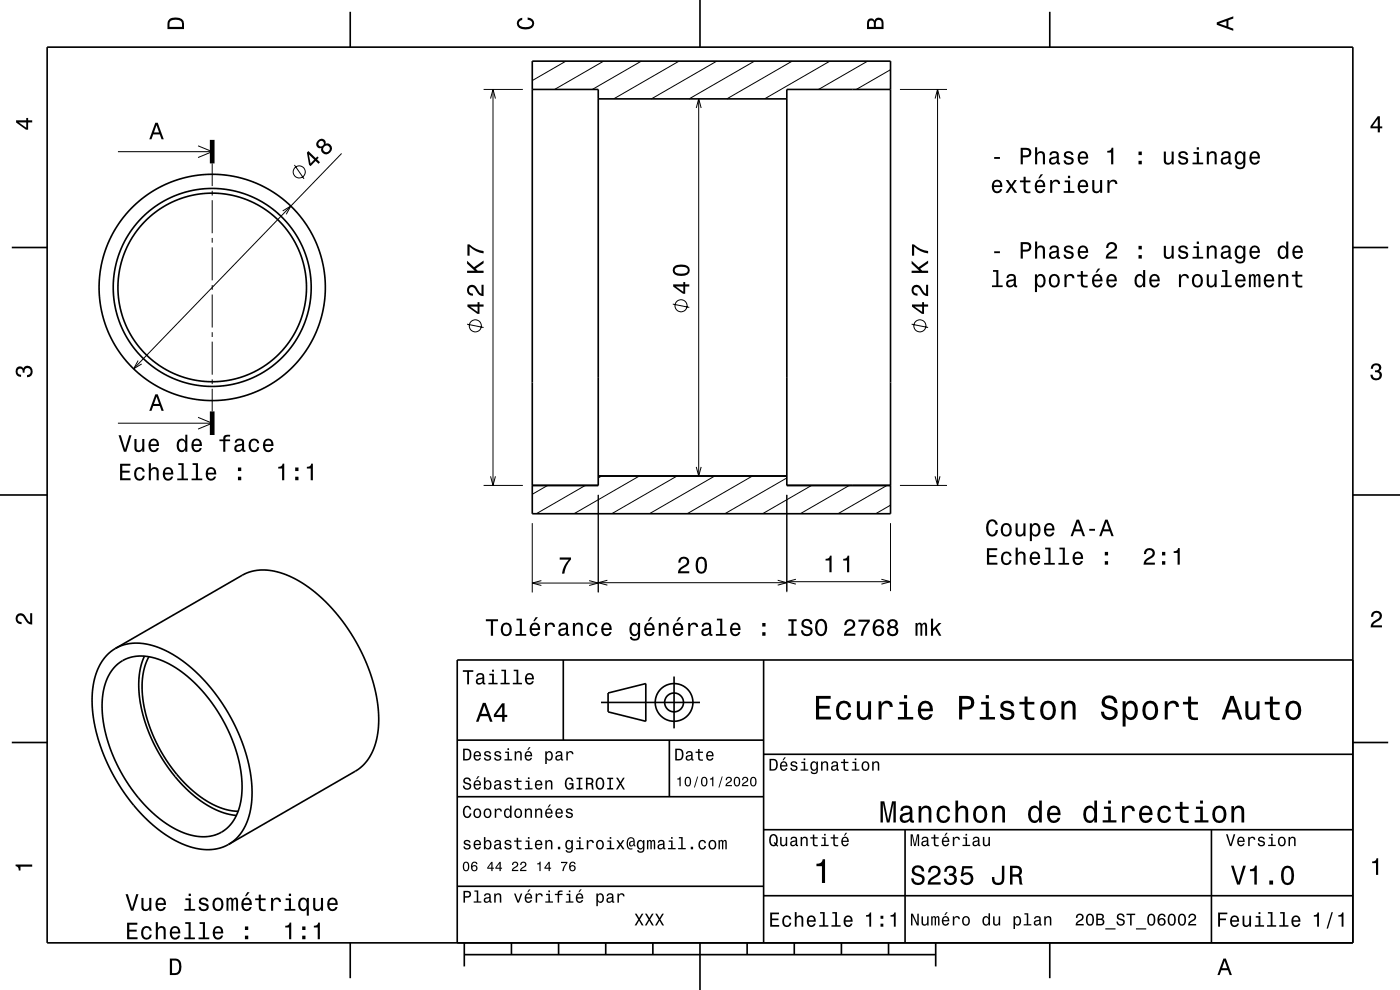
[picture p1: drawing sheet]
<svg xmlns="http://www.w3.org/2000/svg" width="297mm" height="210mm" viewBox="0 0 297 210" stroke-linecap="round" stroke-linejoin="round" font-family="sans-serif">
<g fill="none" stroke="#000" stroke-width=".21">
<path d="M102.6 19h8.3M104.6 19v84M120.1 13l-7.2 4.1M128.1 13l-10.4 6M136.1 13l-10.4 6M144.1 13l-13.9 8M152.1 13l-13.9 8M160.1 13l-13.9 8M168.1 13l-13.9 8M176.1 13l-13.9 8M184.1 13l-10.4 6M188.9 14.8l-7.2 4.2"/>
<path d="M190.9 19h10M198.9 19v84M25 32.2h20M42 30.9l3 1.3-3 1.2M45 34.7v4.8M62.5 35l2 2.9M72.5 32.6l-44.2 45.6M104.1 20.9l.5-1.9 .5 1.9M147.7 22.9l.5-1.9 .5 1.9M148.2 21v80M198.4 20.9l.5-1.9 .5 1.9M45 40.5v1"/>
<path d="M45 42.5v7M45 50.5v1M45 52.5v7M60 44.7l1.7-1-1 1.8M29.3 76.5l-1 1.7 1.8-1M45 60.5v1M45 62.5v7M45 70.5v1M45 72.5v7M99.1 68.8l3.5 .7M142.7 64.5l3.5 .7M193.4 68.8l3.5 .7"/>
<path d="M25 89.8h20M42 88.5l3 1.3-3 1.2M45 80.5v1M45 82.5v4.8M147.7 99l.5 2 .5-2M102.6 103h8.3M104.1 101l.5 2 .5-2M112.9 111v14.7M116.2 103l-3.3 1.9M124.2 103l-10.4 6M126.9 105v20.7M127.6 101l-.7 .4"/>
<path d="M135.6 101l-13.8 8M143.6 101l-13.8 8M151.6 101l-13.8 8M159.6 101l-13.8 8M166.9 101.4l-13.1 7.6M166.9 105v20.6M172.2 103l-10.4 6M180.2 103l-10.4 6M188.2 103l-10.4 6M188.9 107.2l-3.1 1.8M188.9 111v14.4M190.9 103h10"/>
<path d="M198.4 101l.5 2 .5-2M112.9 123.7h14M114.8 123.2l-1.9 .5 1.9 .5M125 123.2l1.9 .5-1.9 .5M126.9 123.6h40M128.8 123.1l-1.9 .5 1.9 .5M165 123.1l1.9 .5-1.9 .5M166.9 123.4h22M168.8 122.9l-1.9 .5 1.9 .5M187 122.9l1.9 .5-1.9 .5"/>
<circle cx="63.5" cy="36.5" r="1.28"/>
<circle cx="100.8" cy="69.1" r="1.28"/>
<circle cx="144.5" cy="64.9" r="1.28"/>
<circle cx="195.1" cy="69.1" r="1.28"/>
</g>
<g fill="none" stroke="#000" stroke-width=".35">
<path d="M10 10h277v190h-277zM74.3 2.5v7.5M112.9 13h76v96h-76zM112.9 19h14v84h-14M148.5 0v10M188.9 19h-22v84h22M222.7 2.5v7.5M126.9 21h40M2.5 52.5h7.5M287 52.5h7.5M0 105h10M126.9 101h40"/>
<path d="M287 105h10M24.5 137.5l27.1-15.6 1.7-.7 2.1-.3 2.3 .2 2.4 .6 2.6 1.1 2.8 1.8 3 2.4 2.4 2.6 2.4 3.1 1.9 2.9 1.9 3.6 1.3 3.1 1.1 3.9 .6 3.3 .2 3.2-.2 3.1-.7 2.6-1 2.2-1.3 1.7-1.5 1.1-27.1 15.7M24.5 137.5l1.1-.5 1.4-.4 1.6-.2 1.4 .1 3 .6 3.4 1.5 3.3 2.3 3.2 3 3.1 3.7 2.5 3.8 2.1 4.2 1.6 4.3 1 4.3 .3 3.8-.3 3.7-1 3.1-.8 1.4-.8 1.1-1 1.1-1.1 .7M24.5 137.5l-1.1 .8-1 1-.8 1.1-.8 1.4-1 3.2-.3 3.7 .4 3.8 .9 4.3 1.5 4.1 2.2 4.4 2.6 3.9 3.2 3.8 3 2.8 3.2 2.1 3.5 1.6 3 .7h1.5l1.5-.1 1.3-.4 1.2-.6M30.6 139.2l-.7 1.9-.4 2.2-.1 2.4 .3 2.9 .5 2.7 1 3 1.1 2.7 1.5 2.9 1.7 2.7 1.7 2.2 1.7 1.9 2.4 2.2 2.5 1.8 2.1 1.1 2.1 .8 2.1 .4M31.6 139.3l-.8 1.8-.5 2.1-.2 2.8 .2 2.5 .6 2.7 .8 3 1.2 2.7 1.3 2.6 1.6 2.6 1.9 2.3 2.1 2.3 2.2 1.9 2.1 1.5 2.3 1.1 2.1 .6 2 .3M119.5 140v17M162 140v60M287 140h-190v60M2.5 157.5h7.5M24.4 141.4l1-.9 1.2-.7 2.3-.6 2.7 .1 3 .9 2.8 1.5 3.1 2.4 3 3.1 2.6 3.6 2.1 3.7 1.5 3.6 1.1 4.1 .5 3.7-.1 3.5-.7 2.8-1.3 2.4-1.8 1.7-2.3 1-2.3 .2-2.6-.4-2.6-1.1-2.7-1.5-2.9-2.5-2.6-2.7-2.2-3-2-3.4-1.6-3.6-1.2-3.7-.6-3.5-.1-3.1 .4-3.2 .9-2.4zM97 157h65"/>
<path d="M127.5 149h21M129 147l8-2v8l-8-2zM142 157v12M143 143.5v11M287 157.5h7.5M97 169h65M162 176h125M162 160h125M192 176v24M257 176v24M97 188h65M162 190h125"/>
<path d="M74.3 200v7.5M98.5 202.5h100M98.5 200v5M108.5 200v2.5M118.5 200v2.5M128.5 200v2.5M138.5 200v2.5M148.5 200v10M158.5 200v2.5M168.5 200v2.5M178.5 200v2.5M188.5 200v2.5"/>
<path d="M198.5 200v5M222.7 200v7.5"/>
<circle cx="45" cy="61" r="21"/>
<circle cx="45" cy="61" r="20"/>
<circle cx="45" cy="61" r="24"/>
<circle cx="143" cy="149" r="2"/>
<circle cx="143" cy="149" r="4"/>
</g>
<path d="M45 29.7v5M45 87.3v5" fill="none" stroke="#000" stroke-width="1" stroke-linecap="butt"/>
<g fill="#000">
<path d="M36 4a2.18 2.18 0 0 0-.5 2.2h3.5v-1.2a1.43 1.43 0 0 0-1.7-1.3zM36.3 4.4a2.15 2.15 0 0 1 2.2 .3l.1 1h-2.6v-1z" fill-rule="evenodd"/>
<path d="M109.9 4.2l.9-.4v.4a.7 .7 0 0 0-.7 .5 .7 .7 0 0 0 .3 .8 1.7 1.7 0 0 0 2.5-.5 .9 .9 0 0 0-1-.8v-.5a1.24 1.24 0 0 1 1.4 1.1 1.24 1.24 0 0 1-1 1.4 2.22 2.22 0 0 1-2.5-.7l-.2-.5z" fill-rule="evenodd"/>
<path d="M184.2 4.2l-.3 .7v1.3h3.5v-1.3a.98 .98 0 0 0-.7-1.1 .98 .98 0 0 0-1.2 .6 .84 .84 0 0 0-1.3-.2zM184.5 4.5a.54 .54 0 0 1 .6-.1 .54 .54 0 0 1 .3 .6v.7h-1zM185.9 4.4a.62 .62 0 0 1 .8-.1 .62 .62 0 0 1 .3 .6v.8h-1.2z" fill-rule="evenodd"/>
<path d="M258.1 4.7v.6l3.5 1.2v-.4l-1-.4v-1.4l1-.4v-.4zM258.6 5l1.6-.5v1z" fill-rule="evenodd"/>
<path d="M3.4 25.5v.5l2.1 1.5h.5v-1.5h.8v-.5h-.8v-.5h-.4v.5zM4 26h1.6v1.1z" fill-rule="evenodd"/>
<path d="M32.9 26l-1.2 3.5h.4l.4-1h1.4l.4 1h.4l-1.2-3.5zM33.2 26.5l.5 1.6h-1z" fill-rule="evenodd"/>
<path d="M65.4 32l-.3 .4 .5 2.5 .3 .4 1.1-1.2 .6 .6 .3-.3-.6-.6 .3-.3-.3-.3-.3 .3zM65.5 32.8l1.2 1.1-.8 .8zM67.4 29.8a.89 .89 0 0 0-.3 1.1 .89 .89 0 0 0 1.1 .5 1.11 1.11 0 0 0 .8 1.4 1.11 1.11 0 0 0 1.3-.9 1.03 1.03 0 0 0-.1-1.1 1.03 1.03 0 0 0-1.1-.3 .88 .88 0 0 0-.6-1 .88 .88 0 0 0-1.1 .3zM68.6 31.6a.71 .71 0 0 1 1.4 0 .71 .71 0 0 1-1.4 0zM67.5 30.5a.6 .6 0 0 1 1.2 0 .6 .6 0 0 1-1.2 0z" fill-rule="evenodd"/>
<path d="M210.7 38.5a1.54 1.54 0 0 0 .8 2.5 1.05 1.05 0 0 0 1.1-.9h-.4l-.3 .4-.3 .1a.75 .75 0 0 1-.7-.9h1.7a1.16 1.16 0 0 0-.5-1.4 1.16 1.16 0 0 0-1.4 .2zM211.1 38.7a.66 .66 0 0 1 .7-.1 .66 .66 0 0 1 .4 .7h-1.3zM213.4 38.2l.9 1.3-1 1.4h.5l.7-1.1 .7 1.1h.6l-1-1.4 .9-1.3h-.5l-.7 1-.6-1zM217.1 37.5v.8h-.7v.4h.7l.1 1.8a1.05 1.05 0 0 0 1.4 .5v-.4a.68 .68 0 0 1-1-.4v-1.5h1v-.4h-1v-.8zM220.8 37l-.5 .8h.3l.7-.8zM219.8 38.5a1.54 1.54 0 0 0 .8 2.5 1.06 1.06 0 0 0 1.1-.9h-.4l-.3 .4-.3 .1a.75 .75 0 0 1-.7-.9h1.7a1.16 1.16 0 0 0-.4-1.4 1.16 1.16 0 0 0-1.5 .2zM220.2 38.7a.66 .66 0 0 1 .8-.1 .66 .66 0 0 1 .3 .7h-1.3zM222.8 38.2v2.7h.4v-1.5a.67 .67 0 0 1 .4-.8 .67 .67 0 0 1 .8 .2l.1 .2h.4a.89 .89 0 0 0-.7-.9 .89 .89 0 0 0-1 .5v-.4zM225.9 38.3v.4h.7v1.8h-.9v.4h2.2v-.4h-.9v-2.2zM226.6 37.3v.5h.4v-.5zM228.9 38.5a1.54 1.54 0 0 0 .8 2.5 1.06 1.06 0 0 0 1.1-.9h-.4l-.3 .4-.3 .1a.75 .75 0 0 1-.7-.9h1.8a1.17 1.17 0 0 0-.5-1.4 1.17 1.17 0 0 0-1.5 .2zM229.3 38.7a.66 .66 0 0 1 .8-.1 .66 .66 0 0 1 .3 .7h-1.3zM231.7 38.2v1.8a.89 .89 0 0 0 .6 1 .89 .89 0 0 0 1.1-.5v.4h.4v-2.7h-.4v1.6a.65 .65 0 0 1-.4 .7 .65 .65 0 0 1-.8-.3v-2zM234.9 38.2v2.7h.5v-1.5a.66 .66 0 0 1 .3-.8 .66 .66 0 0 1 .9 .2v.2h.4a.89 .89 0 0 0-.6-.9 .89 .89 0 0 0-1.1 .5v-.4z" fill-rule="evenodd"/>
<path d="M210.9 33.3v.4h1.2v-.4zM216.5 31.4v3.5h.5v-1.5a1.34 1.34 0 0 0 1.8-1 .93 .93 0 0 0-1.1-1zM217 31.8a1.13 1.13 0 0 1 1.3 .3 .61 .61 0 0 1-.1 .6 .61 .61 0 0 1-.6 .3h-.6zM219.6 31.2v3.7h.4v-1.6a.63 .63 0 0 1 .4-.8 .63 .63 0 0 1 .8 .4v2h.5v-1.8a.88 .88 0 0 0-.6-1 .88 .88 0 0 0-1.1 .4v-1.3zM222.9 32.3l-.3 .6h.4a.55 .55 0 0 1 .7-.5 .55 .55 0 0 1 .4 .8h-.2a1.13 1.13 0 0 0-1.4 .9 .73 .73 0 0 0 .8 .8l.5-.1 .4-.3 .1 .3 .6 .1v-.4h-.3v-1.6a1.02 1.02 0 0 0-.7-.8 1.02 1.02 0 0 0-1 .2zM223.1 33.8l1.1-.3a.77 .77 0 0 1-.2 .9 .77 .77 0 0 1-.9 0zM225.9 32.3a.75 .75 0 0 0-.2 .8 .75 .75 0 0 0 .7 .5l.9 .4a.63 .63 0 0 1-.6 .6 .63 .63 0 0 1-.6-.6h-.5a1.07 1.07 0 0 0 1.2 .9 1.07 1.07 0 0 0 .9-1.2l-.4-.3-1.1-.3a.53 .53 0 0 1 .4-.7 .53 .53 0 0 1 .7 .5h.4a1.03 1.03 0 0 0-.7-.9 1.03 1.03 0 0 0-1.1 .3zM228.9 32.4a1.54 1.54 0 0 0 .8 2.6 1.06 1.06 0 0 0 1.1-.9h-.4l-.3 .3-.3 .2a.75 .75 0 0 1-.7-1h1.8a1.17 1.17 0 0 0-.5-1.3 1.17 1.17 0 0 0-1.5 .1zM229.3 32.7a.66 .66 0 0 1 .8-.2 .66 .66 0 0 1 .3 .8h-1.3zM234.9 32v.4h.8v2.5h.5v-3.6h-.4a.77 .77 0 0 1-.9 .7zM241.5 34.1v.8h.7v-.8zM241.5 32.1v.8h.7v-.8zM246.9 32.1v1.8a.89 .89 0 0 0 .6 1 .89 .89 0 0 0 1.1-.5v.5h.4v-2.8h-.5v1.6a.64 .64 0 0 1-.3 .8 .64 .64 0 0 1-.8-.3l-.1-2.1zM250.2 32.3a.75 .75 0 0 0-.2 .8 .75 .75 0 0 0 .7 .5l.9 .4a.63 .63 0 0 1-.6 .6 .63 .63 0 0 1-.7-.6h-.4a1.07 1.07 0 0 0 1.2 .9 1.07 1.07 0 0 0 .9-1.2l-.4-.3-1.1-.3a.54 .54 0 0 1 .4-.7 .54 .54 0 0 1 .7 .5h.4a1.03 1.03 0 0 0-.7-.9 1.03 1.03 0 0 0-1.1 .3zM253.2 32.2v.4h.7v1.9h-.9v.4h2.3v-.4h-1v-2.3zM253.9 31.2v.5h.4v-.5zM256 32.1v2.8h.5v-1.6a.63 .63 0 0 1 .4-.8 .63 .63 0 0 1 .7 .4l.1 2h.4v-1.8a.89 .89 0 0 0-.6-1 .89 .89 0 0 0-1.1 .5v-.5zM259.3 32.3l-.2 .6h.4a.55 .55 0 0 1 .6-.5 .55 .55 0 0 1 .4 .8h-.2a1 1 0 0 0-1 .2 1 1 0 0 0-.3 1.1 .93 .93 0 0 0 1.7 0l.1 .3 .5 .1v-.4h-.2v-1.6a1.02 1.02 0 0 0-.7-.8 1.02 1.02 0 0 0-1.1 .2zM259.5 33.8l1.1-.3a.77 .77 0 0 1-.2 .9 .77 .77 0 0 1-.9 0l-.1-.3zM262.2 32.4a1.57 1.57 0 0 0 .8 2.6l.4-.2 .4-.4a.73 .73 0 0 1-.3 1 .73 .73 0 0 1-1-.3h-.5a1.1 1.1 0 0 0 1.3 .8 1.1 1.1 0 0 0 .9-1.2v-2.6h-.4v.5l-.4-.4a.89 .89 0 0 0-1.2 .2zM262.6 32.7a.63 .63 0 0 1 .7-.2 .63 .63 0 0 1 .4 .6 1.1 1.1 0 0 1-.6 1.5 1.19 1.19 0 0 1-.5-1.9zM265.4 32.4a1.54 1.54 0 0 0 .7 2.6 1.06 1.06 0 0 0 1.1-.9h-.4l-.2 .3-.4 .2a.75 .75 0 0 1-.7-1h1.8a1.16 1.16 0 0 0-.5-1.3 1.16 1.16 0 0 0-1.4 .1zM265.7 32.7a.66 .66 0 0 1 .8-.2 .66 .66 0 0 1 .3 .8h-1.3z" fill-rule="evenodd"/>
<path d="M292.3 24.7l-1.6 2.1v.4h1.6v.9h.4v-.9h.5v-.4h-.5v-2.1zM292.3 25.2v1.6h-1.1z" fill-rule="evenodd"/>
<path d="M99.1 55.3v.6l1.6 1.5h-1.6v.5h3.5v-.5h-1.3l-.4-.4 1.7-1.2v-.5l-2 1.4zM99.2 51.8v2.4h.4v-1.9a5.2 5.2 0 0 0 3 1.5v-.5a5.3 5.3 0 0 1-3-1.5z" fill-rule="evenodd"/>
<path d="M193.4 55.3v.6l1.6 1.5h-1.6v.5h3.5v-.5h-1.2l-.5-.4 1.7-1.2v-.5l-2 1.4zM193.5 51.8v2.4h.4v-1.9a5.2 5.2 0 0 0 3 1.5v-.5a5.3 5.3 0 0 1-3-1.5z" fill-rule="evenodd"/>
<path d="M210.9 53.3v.4h1.2v-.4zM216.5 51.4v3.5h.5v-1.5a1.34 1.34 0 0 0 1.8-1 .93 .93 0 0 0-1.1-1zM217 51.8a1.11 1.11 0 0 1 1.3 .3 .6 .6 0 0 1-.1 .6 .6 .6 0 0 1-.6 .3h-.6zM219.6 51.2v3.7h.4v-1.6a.63 .63 0 0 1 .6-.9 .63 .63 0 0 1 .6 .8v1.7h.5v-1.8a.88 .88 0 0 0-.6-1 .88 .88 0 0 0-1.1 .4v-1.3zM222.9 52.3l-.3 .6h.4a.55 .55 0 0 1 .7-.5 .55 .55 0 0 1 .4 .8h-.2a1 1 0 0 0-1.1 .2 1 1 0 0 0-.2 1.1 .93 .93 0 0 0 1.6 0l.1 .3 .6 .1v-.4h-.3v-1.6a1.02 1.02 0 0 0-.7-.8 1.02 1.02 0 0 0-1 .2zM223.1 53.8l1.1-.3a.77 .77 0 0 1-.2 .9 .77 .77 0 0 1-.9 0zM225.9 52.3a.75 .75 0 0 0-.2 .8 .75 .75 0 0 0 .7 .5l.9 .4a.63 .63 0 0 1-.6 .6 .63 .63 0 0 1-.6-.6h-.5a1.07 1.07 0 0 0 1.2 .9 1.07 1.07 0 0 0 .9-1.2l-.4-.3-1.1-.3a.53 .53 0 0 1 .4-.7 .53 .53 0 0 1 .7 .5h.4a1.03 1.03 0 0 0-.7-.9 1.03 1.03 0 0 0-1.1 .3zM228.9 52.4a1.55 1.55 0 0 0 .8 2.6 1.07 1.07 0 0 0 1.1-.9h-.4l-.3 .3-.3 .2a.76 .76 0 0 1-.7-1h1.8a1.17 1.17 0 0 0-.5-1.3 1.17 1.17 0 0 0-1.5 .1zM229.3 52.7a.66 .66 0 0 1 .8-.2 .66 .66 0 0 1 .3 .8h-1.3zM235 51.7l-.3 .9h.4a.7 .7 0 0 1 .5-.8 .7 .7 0 0 1 .9 .5 .7 .7 0 0 1-.5 .8 1.8 1.8 0 0 0-1.4 1.8h2.4v-.5h-1.9a2.19 2.19 0 0 1 1.5-1.1 1.13 1.13 0 0 0 .1-1.7 1.13 1.13 0 0 0-1.7 .1zM241.5 54.1v.8h.7v-.8zM241.5 52.2v.7h.7v-.7zM246.9 52.2v1.7a.89 .89 0 0 0 .6 1 .89 .89 0 0 0 1.1-.5v.5h.4v-2.7h-.5v1.5a.65 .65 0 0 1-.3 .8 .65 .65 0 0 1-.8-.3l-.1-2zM250.2 52.3a.75 .75 0 0 0-.2 .8 .75 .75 0 0 0 .7 .5l.9 .4a.63 .63 0 0 1-.6 .6 .63 .63 0 0 1-.7-.6h-.4a1.07 1.07 0 0 0 1.2 .9 1.07 1.07 0 0 0 .9-1.2l-.4-.3-1.1-.3a.54 .54 0 0 1 .4-.7 .54 .54 0 0 1 .7 .5h.4a1.03 1.03 0 0 0-.7-.9 1.03 1.03 0 0 0-1.1 .3zM253.2 52.2v.4h.7v1.9h-.9v.4h2.3v-.4h-1v-2.3zM253.9 51.2v.5h.4v-.5zM256 52.2v2.7h.5v-1.6a.63 .63 0 0 1 .4-.8 .63 .63 0 0 1 .7 .4l.1 2h.4v-1.8a.89 .89 0 0 0-.6-1 .89 .89 0 0 0-1.1 .5v-.4zM259.3 52.3l-.2 .6h.4a.55 .55 0 0 1 .6-.5 .55 .55 0 0 1 .4 .8h-.2a1 1 0 0 0-1 .2 1 1 0 0 0-.3 1.1 .93 .93 0 0 0 1.7 0l.1 .3 .5 .1v-.4h-.2v-1.6a1.02 1.02 0 0 0-.7-.8 1.02 1.02 0 0 0-1.1 .2zM259.5 53.8l1.1-.3a.77 .77 0 0 1-.2 .9 .77 .77 0 0 1-.9 0l-.1-.3zM262.2 52.4a1.57 1.57 0 0 0 .8 2.6l.4-.2 .4-.4a.73 .73 0 0 1-.3 1.1 .73 .73 0 0 1-1-.4h-.5a1.1 1.1 0 0 0 1.3 .8 1.1 1.1 0 0 0 .9-1.2v-2.5h-.4v.4l-.4-.4a.9 .9 0 0 0-1.2 .2zM262.6 52.7a.63 .63 0 0 1 .7-.2 .63 .63 0 0 1 .4 .6 1.11 1.11 0 0 1-.6 1.5 1.2 1.2 0 0 1-.5-1.9zM265.4 52.4a1.54 1.54 0 0 0 .7 2.6 1.07 1.07 0 0 0 1.1-.9h-.4l-.2 .3-.4 .2a.76 .76 0 0 1-.7-1h1.8a1.16 1.16 0 0 0-.5-1.3 1.16 1.16 0 0 0-1.4 .1zM265.7 52.7a.66 .66 0 0 1 .8-.2 .66 .66 0 0 1 .3 .8h-1.3zM271.3 52.4a1.57 1.57 0 0 0 .8 2.6l.4-.2 .4-.4v.5h.4v-3.7h-.4v1.4a.89 .89 0 0 0-1.6-.2zM271.7 52.7a.62 .62 0 0 1 .7-.2 .62 .62 0 0 1 .4 .5 1.12 1.12 0 0 1-.6 1.6 1.19 1.19 0 0 1-.5-1.9zM274.5 52.4a1.55 1.55 0 0 0 .8 2.6 1.07 1.07 0 0 0 1-.9h-.4l-.2 .3-.4 .2a.76 .76 0 0 1-.7-1h1.8a1.17 1.17 0 0 0-.5-1.3 1.17 1.17 0 0 0-1.4 .1zM274.8 52.7a.66 .66 0 0 1 .8-.2 .66 .66 0 0 1 .3 .8h-1.3z" fill-rule="evenodd"/>
<path d="M210.7 57.3v.4h.7v2.8h-1v.4h2.3v-.4h-.9v-3.2zM213.8 58.3l-.3 .7h.4a.55 .55 0 0 1 .7-.5 .55 .55 0 0 1 .4 .7l-.2 .1a1 1 0 0 0-1.1 .2 1 1 0 0 0-.2 1 .93 .93 0 0 0 1.6 .1l.1 .3h.6v-.3l-.3-.1v-1.6a1.02 1.02 0 0 0-.7-.8 1.02 1.02 0 0 0-1 .2zM214 59.9l1.1-.4a.77 .77 0 0 1-.2 .9 .77 .77 0 0 1-.9 .1zM219.6 58.2v3.8h.4v-1.5a.93 .93 0 0 0 1 .5 .93 .93 0 0 0 .7-.8 1.5 1.5 0 0 0-.9-2.1l-.5 .1-.3 .4v-.4zM220.2 58.8a.63 .63 0 0 1 .7-.3 .63 .63 0 0 1 .4 .6 1.13 1.13 0 0 1-.6 1.5 1.19 1.19 0 0 1-.5-1.8zM222.8 58.5a1.53 1.53 0 0 0 .9 2.5 1.48 1.48 0 0 0 1.1-1.4 1.48 1.48 0 0 0-1.1-1.5l-.5 .1zM223.1 58.8a.67 .67 0 0 1 .7-.3 .67 .67 0 0 1 .5 .6 1.11 1.11 0 0 1-.6 1.5 1.17 1.17 0 0 1-.6-1.8zM225.8 58.2v2.7h.5v-1.5a.66 .66 0 0 1 .3-.8 .66 .66 0 0 1 .9 .2v.2h.4a.89 .89 0 0 0-.7-.9 .89 .89 0 0 0-1 .5v-.4zM229.3 57.5v.8h-.8v.4h.8v1.8a1.05 1.05 0 0 0 1.4 .5v-.4a.68 .68 0 0 1-1-.4v-1.5h1v-.4h-1v-.8zM232.9 57l-.5 .8h.3l.7-.8zM232 58.5a1.54 1.54 0 0 0 .8 2.5 1.07 1.07 0 0 0 1-.9h-.4l-.2 .4-.4 .1a.76 .76 0 0 1-.7-.9h1.8a1.16 1.16 0 0 0-.5-1.4 1.16 1.16 0 0 0-1.4 .2zM232.3 58.7a.66 .66 0 0 1 .8-.1 .66 .66 0 0 1 .3 .7h-1.3zM235 58.5a1.54 1.54 0 0 0 .8 2.5 1.07 1.07 0 0 0 1.1-.9h-.5l-.2 .4-.4 .1a.76 .76 0 0 1-.6-.9h1.7a1.16 1.16 0 0 0-.5-1.4 1.16 1.16 0 0 0-1.4 .2zM235.3 58.7a.66 .66 0 0 1 .8-.1 .66 .66 0 0 1 .4 .7h-1.3zM241 58.5a1.57 1.57 0 0 0 .7 2.5l.5-.1 .3-.4v.4h.4v-3.6h-.4v1.3a.89 .89 0 0 0-1.5-.1zM241.3 58.8a.62 .62 0 0 1 .7-.3 .62 .62 0 0 1 .4 .6 1.12 1.12 0 0 1-.6 1.5 1.19 1.19 0 0 1-.5-1.8zM244.1 58.5a1.55 1.55 0 0 0 .8 2.5 1.07 1.07 0 0 0 1.1-.9h-.4l-.3 .4-.3 .1a.76 .76 0 0 1-.7-.9h1.7a1.17 1.17 0 0 0-.5-1.4 1.17 1.17 0 0 0-1.4 .2zM244.5 58.7a.66 .66 0 0 1 .7-.1 .66 .66 0 0 1 .4 .7h-1.3zM250.1 58.2v2.7h.5v-1.5a.66 .66 0 0 1 .3-.8 .66 .66 0 0 1 .8 .2l.1 .2h.4a.89 .89 0 0 0-.7-.9 .89 .89 0 0 0-1 .5v-.4zM253.2 58.5a1.53 1.53 0 0 0 .8 2.5 1.48 1.48 0 0 0 1.2-1.4 1.48 1.48 0 0 0-1.2-1.5l-.5 .1zM253.5 58.8a.67 .67 0 0 1 .7-.3 .67 .67 0 0 1 .5 .6 1.11 1.11 0 0 1-.7 1.5 1.17 1.17 0 0 1-.5-1.8zM256 58.2v1.8a.89 .89 0 0 0 .6 1 .89 .89 0 0 0 1.1-.5v.4h.4v-2.7h-.4v1.6a.65 .65 0 0 1-.4 .7 .65 .65 0 0 1-.8-.3l-.1-2zM259.2 57.3v.4h.7v2.8h-.9v.4h2.3v-.4h-.9v-3.2zM262.3 58.5a1.54 1.54 0 0 0 .8 2.5 1.07 1.07 0 0 0 1.1-.9h-.4l-.3 .4-.3 .1a.76 .76 0 0 1-.7-.9h1.8a1.17 1.17 0 0 0-.5-1.4 1.17 1.17 0 0 0-1.5 .2zM262.7 58.7a.66 .66 0 0 1 .8-.1 .66 .66 0 0 1 .3 .7h-1.3zM264.9 58.2v2.7h.5v-1.8l.2-.6h.2l.2 .3v2.1h.4v-2.1l.3-.3 .2 .1 .1 .4v1.9h.4v-1.9a.69 .69 0 0 0-.5-.9l-.6 .4-.2-.3-.3-.1-.5 .4v-.3zM268.4 58.5a1.54 1.54 0 0 0 .8 2.5 1.07 1.07 0 0 0 1.1-.9h-.5l-.2 .4-.4 .1a.76 .76 0 0 1-.7-.9h1.8a1.17 1.17 0 0 0-.5-1.4 1.17 1.17 0 0 0-1.4 .2zM268.7 58.7a.66 .66 0 0 1 .8-.1 .66 .66 0 0 1 .4 .7h-1.4zM271.2 58.2v2.7h.4v-1.6a.63 .63 0 0 1 .4-.7 .63 .63 0 0 1 .8 .3l.1 2h.4v-1.8a.89 .89 0 0 0-.6-1 .89 .89 0 0 0-1.1 .5v-.4zM274.8 57.5v.8h-.7v.4h.7l.1 1.8a1.05 1.05 0 0 0 1.4 .5v-.4a.68 .68 0 0 1-1-.4v-1.5h1v-.4h-1v-.8z" fill-rule="evenodd"/>
<path d="M99.2 64.6v.4l2.1 1.6h.4v-1.6h.9v-.4h-.9v-.5h-.4v.5zM99.7 65h1.6v1.2zM99.3 60.7a1.2 1.2 0 0 0-.1 1.4 1.2 1.2 0 0 0 1.1 .6v-.4a.71 .71 0 0 1-.8-.5 .71 .71 0 0 1 .5-.9 .71 .71 0 0 1 .9 .5 1.8 1.8 0 0 0 1.7 1.4v-2.4h-.4v1.9a2.2 2.2 0 0 1-1.2-1.5 1.11 1.11 0 0 0-1.7-.1z" fill-rule="evenodd"/>
<path d="M142.8 60.3v.5l2.1 1.5h.5v-1.5h.8v-.5h-.8v-.5h-.4v.5zM143.4 60.8h1.6v1.1zM143.2 56.4a1.13 1.13 0 0 0-.5 1.2 1.13 1.13 0 0 0 1 .9 2.27 2.27 0 0 0 2.5-.7 1.14 1.14 0 0 0-.9-1.6 2.86 2.86 0 0 0-2.1 .2zM143.2 57a2.38 2.38 0 0 1 2.6 0v.7a2.37 2.37 0 0 1-2.6 0z" fill-rule="evenodd"/>
<path d="M193.5 64.6v.4l2.1 1.6h.4v-1.6h.9v-.4h-.9v-.5h-.4v.5zM194.1 65h1.5v1.2zM193.7 60.7a1.2 1.2 0 0 0-.2 1.4 1.2 1.2 0 0 0 1.1 .6v-.4a.71 .71 0 0 1-.8-.5 .71 .71 0 0 1 .5-.9 .71 .71 0 0 1 .9 .5 1.8 1.8 0 0 0 1.7 1.4v-2.4h-.4v1.9a2.2 2.2 0 0 1-1.2-1.5 1.11 1.11 0 0 0-1.6-.1z" fill-rule="evenodd"/>
<path d="M291.1 77.4a1.08 1.08 0 0 1 1.4-.2 1.08 1.08 0 0 1 .4 1.2l-.3 .3a1.06 1.06 0 0 1 .5 1.3 1.06 1.06 0 0 1-1.2 .7 1.1 1.1 0 0 1-1.2-1.2h.5a.71 .71 0 0 0 1 .8 .71 .71 0 0 0 .1-1.3h-.6v-.4a.61 .61 0 0 0 .8-.3 .61 .61 0 0 0-.2-.8 .61 .61 0 0 0-.9 .2l-.1 .5h-.5z" fill-rule="evenodd"/>
<path d="M3.6 78a.86 .86 0 0 1 1.4 .2 1.06 1.06 0 0 1 1.2-.6 1.06 1.06 0 0 1 .7 1.2 1.1 1.1 0 0 1-1.2 1.2v-.4a.71 .71 0 0 0 .8-1 .71 .71 0 0 0-1.3-.1v.6h-.4a.61 .61 0 0 0-.3-.8 .61 .61 0 0 0-.8 .2 .61 .61 0 0 0 .2 .8l.6 .2v.4a1.15 1.15 0 0 1-1.2-.6 1.15 1.15 0 0 1 .3-1.3z" fill-rule="evenodd"/>
<path d="M25.2 92.3l1.1 3.5h.5l1.1-3.5h-.5l-.9 3-.9-3zM28.5 93.1v1.8a.89 .89 0 0 0 .6 1 .89 .89 0 0 0 1.1-.5v.4h.4v-2.7h-.4v1.6a.65 .65 0 0 1-.4 .8 .65 .65 0 0 1-.8-.3v-2.1zM31.8 93.4a1.54 1.54 0 0 0 .8 2.5 1.06 1.06 0 0 0 1.1-.8h-.5l-.2 .3-.4 .1a.75 .75 0 0 1-.6-.9h1.7a1.17 1.17 0 0 0-.5-1.4 1.17 1.17 0 0 0-1.4 .2zM32.1 93.6a.66 .66 0 0 1 .8-.1 .66 .66 0 0 1 .4 .7h-1.3zM37.8 93.4a1.57 1.57 0 0 0 .7 2.5l.5-.1 .3-.4v.4h.4v-3.6h-.4v1.3a.89 .89 0 0 0-1.5-.1zM38.1 93.7a.62 .62 0 0 1 .7-.3 .62 .62 0 0 1 .4 .6 1.11 1.11 0 0 1-.6 1.5 1.19 1.19 0 0 1-.5-1.8zM40.9 93.4a1.54 1.54 0 0 0 .8 2.5 1.06 1.06 0 0 0 1.1-.8h-.4l-.3 .3-.3 .1a.75 .75 0 0 1-.7-.9h1.7a1.17 1.17 0 0 0-.5-1.4 1.17 1.17 0 0 0-1.4 .2zM41.3 93.6a.66 .66 0 0 1 .8-.1 .66 .66 0 0 1 .3 .7h-1.3zM46.5 93.2v.4h.9v2.2h.4v-2.2h1v-.4h-1v-.4l.4-.2h.6v-.4a1.04 1.04 0 0 0-1.4 .8v.2zM50.1 93.3l-.3 .6h.4a.55 .55 0 0 1 .7-.5 .55 .55 0 0 1 .4 .7l-.2 .1a1.14 1.14 0 0 0-1.4 .9 .73 .73 0 0 0 .8 .8l.5-.1 .4-.3 .1 .3h.6v-.3l-.3-.1v-1.6a1.02 1.02 0 0 0-1.7-.5zM50.2 94.8l1.1-.3a.77 .77 0 0 1-.2 .8 .77 .77 0 0 1-.9 .1zM53 93.4a1.53 1.53 0 0 0 .9 2.5 1.06 1.06 0 0 0 1.1-1h-.4a.67 .67 0 0 1-.7 .6 .67 .67 0 0 1-.7-.6 1.12 1.12 0 0 1 .7-1.5 .6 .6 0 0 1 .6 .6h.5a1.09 1.09 0 0 0-.8-.9 1.09 1.09 0 0 0-1.2 .3zM56.1 93.4a1.54 1.54 0 0 0 .8 2.5 1.06 1.06 0 0 0 1.1-.8h-.5l-.2 .3-.4 .1a.75 .75 0 0 1-.7-.9h1.8a1.17 1.17 0 0 0-.5-1.4 1.17 1.17 0 0 0-1.4 .2zM56.4 93.6a.66 .66 0 0 1 .8-.1 .66 .66 0 0 1 .4 .7h-1.4z" fill-rule="evenodd"/>
<path d="M32.9 83.6l-1.2 3.5h.4l.4-1h1.4l.4 1h.4l-1.2-3.5zM33.2 84.1l.5 1.6h-1z" fill-rule="evenodd"/>
<path d="M25.5 98.4v3.5h2.2v-.4h-1.8v-1.2h1.6v-.4h-1.6v-1.1h1.8v-.4zM28.8 99.5a1.53 1.53 0 0 0 .8 2.5 1.06 1.06 0 0 0 1.1-1.1h-.4a.67 .67 0 0 1-.7 .7 .67 .67 0 0 1-.7-.6 1.12 1.12 0 0 1 .7-1.5 .6 .6 0 0 1 .7 .6h.4a1.09 1.09 0 0 0-.8-1 1.09 1.09 0 0 0-1.1 .4zM31.6 98.3v3.6h.4v-1.6a.63 .63 0 0 1 .5-.8 .63 .63 0 0 1 .7 .7v1.7h.5v-1.8a.88 .88 0 0 0-.6-1 .88 .88 0 0 0-1.1 .5v-1.3zM34.8 99.5a1.54 1.54 0 0 0 .8 2.5 1.06 1.06 0 0 0 1.1-.9h-.4l-.2 .4-.4 .1a.76 .76 0 0 1-.7-.9h1.8a1.17 1.17 0 0 0-.5-1.4 1.17 1.17 0 0 0-1.5 .2zM35.2 99.7a.66 .66 0 0 1 .8-.2 .66 .66 0 0 1 .3 .8h-1.3zM37.8 98.3v.3h.7v2.9h-.9v.4h2.3v-.4h-.9v-3.2zM40.9 98.3v.3h.7v2.9h-1v.4h2.3v-.4h-.9v-3.2zM43.9 99.5a1.54 1.54 0 0 0 .8 2.5 1.06 1.06 0 0 0 1.1-.9h-.4l-.2 .4-.4 .1a.76 .76 0 0 1-.7-.9h1.8a1.16 1.16 0 0 0-.5-1.4 1.16 1.16 0 0 0-1.5 .2zM44.3 99.7a.66 .66 0 0 1 .8-.2 .66 .66 0 0 1 .3 .8h-1.3zM50.5 101.1v.8h.7v-.8zM50.5 99.2v.7h.7v-.7z" fill-rule="evenodd"/>
<path d="M59 99v.4h.8v2.5h.5v-3.5h-.3a.77 .77 0 0 1-1 .6zM62.6 101.1v.8h.7v-.8zM62.6 99.2v.7h.7v-.7zM65.1 99v.4h.8v2.5h.5v-3.5h-.4a.77 .77 0 0 1-.9 .6z" fill-rule="evenodd"/>
<path d="M209.4 116.3v3.5h2.2v-.4h-1.8v-1.2h1.6v-.4h-1.6v-1.1h1.8v-.4zM212.7 117.4a1.53 1.53 0 0 0 .8 2.5 1.05 1.05 0 0 0 1.1-1.1h-.4a.67 .67 0 0 1-.7 .7 .67 .67 0 0 1-.7-.6 1.12 1.12 0 0 1 .7-1.5 .6 .6 0 0 1 .7 .6h.4a1.09 1.09 0 0 0-.8-1 1.09 1.09 0 0 0-1.1 .4zM215.5 116.2v3.6h.4v-1.6a.63 .63 0 0 1 .4-.8 .63 .63 0 0 1 .8 .4v2h.5v-1.8a.88 .88 0 0 0-.6-1 .88 .88 0 0 0-1.1 .5v-1.3zM218.7 117.4a1.54 1.54 0 0 0 .8 2.5 1.06 1.06 0 0 0 1.1-.9h-.4l-.2 .4-.4 .1a.76 .76 0 0 1-.7-.9h1.8a1.17 1.17 0 0 0-.5-1.4 1.17 1.17 0 0 0-1.5 .2zM219.1 117.6a.66 .66 0 0 1 .8-.2 .66 .66 0 0 1 .3 .8h-1.3zM221.7 116.2v.3h.7v2.9h-.9v.4h2.3v-.4h-.9v-3.2zM224.8 116.2v.3h.7v2.9h-1v.4h2.3v-.4h-.9v-3.2zM227.8 117.4a1.54 1.54 0 0 0 .8 2.5 1.06 1.06 0 0 0 1.1-.9h-.4l-.2 .4-.4 .1a.76 .76 0 0 1-.7-.9h1.8a1.16 1.16 0 0 0-.5-1.4 1.16 1.16 0 0 0-1.5 .2zM228.2 117.6a.66 .66 0 0 1 .8-.2 .66 .66 0 0 1 .3 .8h-1.3zM234.4 119v.8h.7v-.8zM234.4 117.1v.7h.7v-.7z" fill-rule="evenodd"/>
<path d="M209.5 110.6a2.52 2.52 0 0 0 .4 3.1 1.27 1.27 0 0 0 1.8-1.3h-.4a.82 .82 0 0 1-1.2 .9 2.08 2.08 0 0 1 0-2.6 .72 .72 0 0 1 1.1 .6h.5a1.19 1.19 0 0 0-.9-1.1 1.19 1.19 0 0 0-1.3 .4zM212.6 111.3a1.53 1.53 0 0 0 .9 2.5 1.48 1.48 0 0 0 1.1-1.4 1.48 1.48 0 0 0-1.1-1.5l-.5 .1zM212.9 111.6a.67 .67 0 0 1 .8-.3 .67 .67 0 0 1 .4 .6 1.11 1.11 0 0 1-.6 1.5 1.17 1.17 0 0 1-.6-1.8zM215.4 111v1.8a.89 .89 0 0 0 .7 1 .89 .89 0 0 0 1-.5v.4h.5v-2.7h-.5v1.6a.65 .65 0 0 1-.4 .8 .65 .65 0 0 1-.8-.3v-2.1zM218.5 111v3.8h.4v-1.5a.93 .93 0 0 0 1 .5 .93 .93 0 0 0 .8-.8 1.5 1.5 0 0 0-1-2.1l-.5 .2-.3 .3v-.4zM219.1 111.6a.63 .63 0 0 1 .7-.2 .63 .63 0 0 1 .4 .5 1.13 1.13 0 0 1-.6 1.5 1.18 1.18 0 0 1-.5-1.8zM221.8 111.3a1.54 1.54 0 0 0 .8 2.5 1.05 1.05 0 0 0 1.1-.8h-.5l-.2 .3-.4 .1a.76 .76 0 0 1-.7-.9h1.8a1.16 1.16 0 0 0-.5-1.4 1.16 1.16 0 0 0-1.4 .2zM222.1 111.5a.66 .66 0 0 1 .8-.1 .66 .66 0 0 1 .3 .7h-1.3zM228.4 110.2l-1.3 3.5h.5l.3-1h1.4l.4 1h.5l-1.3-3.5zM228.6 110.7l.6 1.6h-1.1zM231.1 112.2v.4h1.2v-.4zM234.5 110.2l-1.3 3.5h.5l.3-1h1.4l.4 1h.5l-1.3-3.5zM234.7 110.7l.6 1.6h-1.1z" fill-rule="evenodd"/>
<path d="M243 116.6l-.3 .9h.4a.7 .7 0 0 1 .6-.8 .7 .7 0 0 1 .8 .5 .7 .7 0 0 1-.5 .8 1.81 1.81 0 0 0-1.4 1.8h2.4v-.5h-1.9a2.23 2.23 0 0 1 1.5-1.1 1.13 1.13 0 0 0 .1-1.7 1.13 1.13 0 0 0-1.7 .1zM246.5 119v.8h.7v-.8zM246.5 117.1v.7h.7v-.7zM249 116.9v.4h.8v2.5h.5v-3.5h-.4a.77 .77 0 0 1-.9 .6z" fill-rule="evenodd"/>
<path d="M3.6 130.4a1.22 1.22 0 0 1 2 .7l.4 .6 .4 .3v-1.9h.4v2.4a1.8 1.8 0 0 1-1.7-1.4 .71 .71 0 0 0-.9-.5 .71 .71 0 0 0-.5 .8 .71 .71 0 0 0 .9 .5v.5a1.18 1.18 0 0 1-1.2-.7 1.18 1.18 0 0 1 .2-1.3z" fill-rule="evenodd"/>
<path d="M103.1 131.4v.4h1v3.1h.5v-3.1h1.1v-.4zM106.5 132.4a1.53 1.53 0 0 0 .9 2.6 1.48 1.48 0 0 0 1.2-1.5 1.48 1.48 0 0 0-1.2-1.4l-.5 .1zM106.9 132.7a.67 .67 0 0 1 .7-.2 .67 .67 0 0 1 .5 .5 1.11 1.11 0 0 1-.7 1.6 1.17 1.17 0 0 1-.5-1.9zM109.6 131.2v.4h.7v2.9h-.9v.4h2.2v-.4h-.9v-3.3zM113.6 130.9l-.5 .9h.3l.7-.9zM112.7 132.4a1.54 1.54 0 0 0 .8 2.6 1.07 1.07 0 0 0 1-.9h-.4l-.2 .3-.4 .2a.76 .76 0 0 1-.7-1h1.8a1.16 1.16 0 0 0-.5-1.3 1.16 1.16 0 0 0-1.4 .1zM113 132.7a.66 .66 0 0 1 .8-.2 .66 .66 0 0 1 .3 .8h-1.3zM115.6 132.2v2.7h.5v-1.6a.66 .66 0 0 1 .3-.8 .66 .66 0 0 1 .9 .3v.2h.5a.89 .89 0 0 0-.7-.9 .89 .89 0 0 0-1.1 .5v-.4zM118.8 132.3l-.3 .6h.4a.55 .55 0 0 1 .7-.5 .55 .55 0 0 1 .4 .8h-.2a1 1 0 0 0-1.1 .2 1 1 0 0 0-.2 1.1 .93 .93 0 0 0 1.6 0l.1 .3 .6 .1v-.4h-.3v-.2v-1.4a1.02 1.02 0 0 0-.7-.8 1.02 1.02 0 0 0-1 .2zM119 133.8l1.1-.3a.77 .77 0 0 1-.2 .9 .77 .77 0 0 1-.9 0l-.1-.3zM121.5 132.2v2.7h.5v-1.6a.63 .63 0 0 1 .5-.9 .63 .63 0 0 1 .7 .8v1.7h.4v-1.8a.89 .89 0 0 0-.6-1 .89 .89 0 0 0-1 .5v-.4zM124.8 132.4a1.53 1.53 0 0 0 .8 2.6 1.06 1.06 0 0 0 1.1-1.1h-.4a.67 .67 0 0 1-.6 .7 .67 .67 0 0 1-.7-.6 1.11 1.11 0 0 1 .7-1.6 .59 .59 0 0 1 .6 .6h.4a1.09 1.09 0 0 0-.7-.9 1.09 1.09 0 0 0-1.2 .3zM127.8 132.4a1.54 1.54 0 0 0 .8 2.6 1.07 1.07 0 0 0 1.1-.9h-.4l-.2 .3-.4 .2a.76 .76 0 0 1-.7-1h1.8a1.16 1.16 0 0 0-.5-1.3 1.16 1.16 0 0 0-1.5 .1zM128.2 132.7a.66 .66 0 0 1 .8-.2 .66 .66 0 0 1 .3 .8h-1.3zM133.8 132.4a1.57 1.57 0 0 0 .8 2.6l.4-.2 .4-.4a.73 .73 0 0 1-.3 1.1 .73 .73 0 0 1-1-.4h-.5a1.1 1.1 0 0 0 1.3 .8 1.1 1.1 0 0 0 .9-1.2v-2.5h-.4v.4l-.4-.4a.9 .9 0 0 0-1.2 .2zM134.2 132.7a.63 .63 0 0 1 .6-.2 .63 .63 0 0 1 .5 .6 1.11 1.11 0 0 1-.7 1.5 1.2 1.2 0 0 1-.4-1.9zM137.9 130.9l-.5 .9h.3l.7-.9zM136.9 132.4a1.55 1.55 0 0 0 .8 2.6 1.07 1.07 0 0 0 1.1-.9h-.4l-.2 .3-.4 .2a.76 .76 0 0 1-.7-1h1.8a1.17 1.17 0 0 0-.5-1.3 1.17 1.17 0 0 0-1.5 .1zM137.3 132.7a.66 .66 0 0 1 .8-.2 .66 .66 0 0 1 .3 .8h-1.3zM139.8 132.2v2.7h.4v-1.6a.63 .63 0 0 1 .5-.9 .63 .63 0 0 1 .7 .8v1.7h.5v-1.8a.89 .89 0 0 0-.7-1 .89 .89 0 0 0-1 .5v-.4zM144 130.9l-.5 .9h.3l.7-.9zM143 132.4a1.54 1.54 0 0 0 .8 2.6 1.07 1.07 0 0 0 1.1-.9h-.4l-.3 .3-.3 .2a.76 .76 0 0 1-.7-1h1.8a1.16 1.16 0 0 0-.5-1.3 1.16 1.16 0 0 0-1.5 .1zM143.4 132.7a.66 .66 0 0 1 .8-.2 .66 .66 0 0 1 .3 .8h-1.3zM146 132.2v2.7h.4v-1.6a.66 .66 0 0 1 .4-.8 .66 .66 0 0 1 .8 .3l.1 .2h.4a.89 .89 0 0 0-.7-.9 .89 .89 0 0 0-1 .5v-.4zM149.1 132.3l-.2 .6h.4a.55 .55 0 0 1 .7-.5 .55 .55 0 0 1 .3 .8h-.2a1 1 0 0 0-1 .2 1 1 0 0 0-.3 1.1 .93 .93 0 0 0 1.7 0l.1 .3 .5 .1v-.4h-.2v-1.6a1.02 1.02 0 0 0-1.8-.6zM149.3 133.8l1.1-.3a.77 .77 0 0 1-.2 .9 .77 .77 0 0 1-.9 0zM152.1 131.2v.4h.7v2.9h-.9v.4h2.2v-.4h-.9v-3.3zM155.2 132.4a1.54 1.54 0 0 0 .8 2.6 1.07 1.07 0 0 0 1.1-.9h-.5l-.2 .3-.4 .2a.76 .76 0 0 1-.7-1h1.8a1.17 1.17 0 0 0-.5-1.3 1.17 1.17 0 0 0-1.4 .1zM155.5 132.7a.66 .66 0 0 1 .8-.2 .66 .66 0 0 1 .3 .8h-1.3zM161.7 134.1v.8h.7v-.8zM161.7 132.2v.7h.7v-.7zM167.2 131.4v.4h.7v2.6h-.7v.5h1.8v-.5h-.6v-2.6h.6v-.4zM170.3 131.6a.97 .97 0 0 0-.2 1 .97 .97 0 0 0 .9 .6 .77 .77 0 0 1 .9 1 .83 .83 0 0 1-.9 .3 .83 .83 0 0 1-.6-.8h-.5a1.21 1.21 0 0 0 1.5 1.3 1.21 1.21 0 0 0 .7-1.8l-.8-.3a.71 .71 0 0 1-.8-.7 .7 .7 0 0 1 .7-.5 .7 .7 0 0 1 .7 .7h.4a1.17 1.17 0 0 0-.7-1.1 1.17 1.17 0 0 0-1.3 .3zM173.2 131.7a2.52 2.52 0 0 0 .5 3.1 1.21 1.21 0 0 0 1.7-.9 1.93 1.93 0 0 0-.9-2.6l-.8 .1zM173.9 131.8l.3-.1a1.7 1.7 0 0 1 .3 2.7l-.3 .1a1.13 1.13 0 0 1-.8-1.4v-.6zM179.4 131.7l-.3 .9h.5a.7 .7 0 0 1 .5-.8 .7 .7 0 0 1 .8 .5 .7 .7 0 0 1-.5 .8 1.8 1.8 0 0 0-1.4 1.8h2.4v-.5h-1.9a2.23 2.23 0 0 1 1.5-1.1 1.13 1.13 0 0 0 .1-1.7 1.13 1.13 0 0 0-1.7 .1zM182.1 131.4v.5h1.9a5.1 5.1 0 0 0-1.4 3h.5a5.2 5.2 0 0 1 1.4-3v-.5zM185.7 131.6a2.39 2.39 0 0 0 .1 3.3 1.16 1.16 0 0 0 1.6-.4 1.16 1.16 0 0 0-.2-1.5 1.16 1.16 0 0 0-1.6 0 1.02 1.02 0 0 1 .9-1.3 .58 .58 0 0 1 .6 .6h.4a1.11 1.11 0 0 0-.7-.9 1.11 1.11 0 0 0-1.1 .2zM185.6 133.8a.75 .75 0 0 1 1.5 0 .75 .75 0 0 1-1.5 0zM188.6 131.6a.83 .83 0 0 0 .2 1.4 1.11 1.11 0 0 0-.5 1.5 1.11 1.11 0 0 0 1.6 .4 1.03 1.03 0 0 0 .7-.9 1.03 1.03 0 0 0-.6-1 .89 .89 0 0 0 .4-1.1 .89 .89 0 0 0-1-.6zM188.7 133.9a.71 .71 0 0 1 1.4 0 .71 .71 0 0 1-1.4 0zM188.8 132.3a.6 .6 0 0 1 1.2 0 .6 .6 0 0 1-1.2 0zM194.2 132.2v2.7h.4v-1.9a.49 .49 0 0 1 .4-.6l.2 .3 .1 2.2h.3l.1-2.1 .3-.4 .2 .2 .1 .4v1.9h.4v-1.9a.69 .69 0 0 0-.6-.9l-.5 .3-.2-.2-.3-.1-.5 .3v-.2zM197.5 131.2v3.7h.4v-1l.5-.4 .8 1.4h.5l-1-1.8 1-.9h-.5l-1.3 1.2v-2.2z" fill-rule="evenodd"/>
<path d="M118.7 118.3h2.4v.4a5.3 5.3 0 0 0-1.4 3h-.5a5.2 5.2 0 0 1 1.5-3h-2z" fill-rule="evenodd"/>
<path d="M144.2 118.4l-.3 1h.5a.71 .71 0 0 1 .5-.9 .71 .71 0 0 1 .8 .5 .71 .71 0 0 1-.5 .9 1.8 1.8 0 0 0-1.4 1.7h2.4v-.4h-1.9a2.2 2.2 0 0 1 1.5-1.2 1.13 1.13 0 0 0 .1-1.7 1.13 1.13 0 0 0-1.7 .1zM147.9 118.5a2.67 2.67 0 0 0 .4 3.1 1.14 1.14 0 0 0 1.6-.9 2.31 2.31 0 0 0-.6-2.5l-.5-.1-.5 .1zM148.4 118.6h.7a2.37 2.37 0 0 1 0 2.6h-.7a2.38 2.38 0 0 1 0-2.6z" fill-rule="evenodd"/>
<path d="M175.1 118.5v.4h.9v2.5h.4v-3.5h-.3a.77 .77 0 0 1-1 .6zM178.9 118.5v.4h.8v2.5h.5v-3.5h-.4a.77 .77 0 0 1-.9 .6z" fill-rule="evenodd"/>
<path d="M291.2 129.9a1.18 1.18 0 0 1 1.9 .3 1.18 1.18 0 0 1-1 1.7l-.5 .3-.3 .5h1.9v.4h-2.4a1.8 1.8 0 0 1 1.4-1.8 .71 .71 0 0 0 .5-.8 .71 .71 0 0 0-.9-.5 .71 .71 0 0 0-.5 .8h-.4z" fill-rule="evenodd"/>
<path d="M98.2 158.8v2.5h.9a1.37 1.37 0 0 0 .7-2.2 1.56 1.56 0 0 0-1.6-.3zM98.6 159.1a.98 .98 0 0 1 1.1 .7 .98 .98 0 0 1-.6 1.2h-.5zM100.7 159.6a1.04 1.04 0 0 0-.2 1.2 1.04 1.04 0 0 0 1 .5l.5-.5h-.3l-.4 .3a.54 .54 0 0 1-.5-.7h1.3a.83 .83 0 0 0-.4-.9 .83 .83 0 0 0-1 .1zM100.9 159.7l.2-.1a.47 .47 0 0 1 .5 .1 .47 .47 0 0 1 .1 .5h-.9zM102.9 159.5l-.2 .1a.69 .69 0 0 0 .9 .9l.2 .1a.43 .43 0 0 1-.4 .5 .43 .43 0 0 1-.4-.4h-.3a.74 .74 0 0 0 .9 .7 .74 .74 0 0 0 .5-1l-1-.4a.38 .38 0 0 1 .3-.5 .38 .38 0 0 1 .4 .4h.3a.78 .78 0 0 0-1.2-.4zM105.1 159.5l-.2 .1a.69 .69 0 0 0 .9 .9l.2 .1a.43 .43 0 0 1-.4 .5 .43 .43 0 0 1-.5-.4h-.3a.74 .74 0 0 0 .9 .7 .74 .74 0 0 0 .5-1l-.9-.4a.38 .38 0 0 1 .3-.5 .38 .38 0 0 1 .4 .4h.3a.77 .77 0 0 0-1.2-.4zM107.2 159.4v.3h.5v1.3h-.7v.3h1.6v-.3h-.6v-1.6zM107.7 158.7v.4h.3v-.4zM109.2 159.4v1.9h.3v-1.1a.45 .45 0 0 1 .4-.6 .45 .45 0 0 1 .5 .5v1.2h.3v-1.3a.63 .63 0 0 0-.5-.7 .63 .63 0 0 0-.7 .4v-.3zM112.2 158.5l-.4 .6h.3l.5-.6zM111.5 159.6a1.04 1.04 0 0 0-.2 1.2 1.04 1.04 0 0 0 1.1 .5l.5-.5h-.3l-.5 .3a.54 .54 0 0 1-.5-.7h1.3a.83 .83 0 0 0-.4-.9 .83 .83 0 0 0-1 .1zM111.8 159.7l.1-.1a.48 .48 0 0 1 .5 .1 .48 .48 0 0 1 .2 .5h-1zM115.7 159.4v2.7h.3v-1.1a.66 .66 0 0 0 .7 .4 .66 .66 0 0 0 .5-.6 .91 .91 0 0 0 0-1.1 .91 .91 0 0 0-1-.3l-.2 .3v-.3zM116.1 159.8a.45 .45 0 0 1 .5-.2 .45 .45 0 0 1 .3 .4 .65 .65 0 0 1 .1 .8 .65 .65 0 0 1-.7 .2 .98 .98 0 0 1-.2-1.2zM118.1 159.5l-.2 .4h.3a.39 .39 0 0 1 .4-.3 .39 .39 0 0 1 .3 .5h-.1a.65 .65 0 0 0-1 .4 .65 .65 0 0 0 .6 .9l.6-.3 .1 .2h.4v-.2l-.2-.1v-1.1a.72 .72 0 0 0-.5-.6 .72 .72 0 0 0-.7 .2zM118.2 160.6l.8-.3a.55 .55 0 0 1-.2 .7 .55 .55 0 0 1-.6 0zM120.1 159.4v1.9h.4v-1.1a.47 .47 0 0 1 .2-.6 .47 .47 0 0 1 .6 .2v.2h.4a.64 .64 0 0 0-.5-.7 .64 .64 0 0 0-.8 .4v-.3z" fill-rule="evenodd"/>
<path d="M98.2 142.2v.3h.9v2.7h.4v-2.7h.9v-.3zM101.3 143l-.3 .5h.4a.47 .47 0 0 1 .5-.4 .47 .47 0 0 1 .4 .6l-.2 .1a.84 .84 0 0 0-1 .2 .84 .84 0 0 0 0 1.1 .9 .9 0 0 0 1.3-.2l.1 .2 .5 .1v-.3l-.3-.1v-1.3a.87 .87 0 0 0-1.4-.5zM101.4 144.3l.9-.3a.66 .66 0 0 1-.1 .7 .66 .66 0 0 1-.8 .1zM103.8 142.9v.3h.6v1.6h-.8v.4h2v-.4h-.8v-1.9zM104.4 142.1v.4h.4v-.4zM106.4 142.1v.3h.6v2.4h-.8v.4h1.9v-.4h-.7v-2.7zM109 142.1v.3h.6v2.4h-.8v.4h1.9v-.4h-.7v-2.7zM111.6 143.1a1.32 1.32 0 0 0 .7 2.1 .9 .9 0 0 0 .9-.7h-.3l-.2 .3-.4 .1a.65 .65 0 0 1-.6-.8h1.6a1 1 0 0 0-.4-1.2 1 1 0 0 0-1.3 .2zM111.9 143.3a.57 .57 0 0 1 .7-.1 .57 .57 0 0 1 .3 .6h-1.2z" fill-rule="evenodd"/>
<path d="M102.4 149.1l-1.4 4h.5l.4-1.2h1.6l.4 1.2h.6l-1.5-4zM102.7 149.7l.7 1.7h-1.3zM106.5 149.2l-1.7 2.4v.5h1.7v1h.5v-1h.6v-.5h-.6v-2.4zM106.5 149.9v1.7h-1.3z" fill-rule="evenodd"/>
<path d="M143.2 158.8v2.5h.9a1.37 1.37 0 0 0 .7-2.2 1.56 1.56 0 0 0-1.6-.3zM143.6 159.1a.98 .98 0 0 1 1.1 .7 .98 .98 0 0 1-.6 1.2h-.5zM145.7 159.5l-.2 .4h.3a.39 .39 0 0 1 .5-.3 .39 .39 0 0 1 .3 .5h-.2a.65 .65 0 0 0-.9 .4 .65 .65 0 0 0 .5 .9l.7-.3v.2h.4v-.2l-.1-.1-.1-1.1a.73 .73 0 0 0-.4-.6 .73 .73 0 0 0-.8 .2zM145.8 160.6l.8-.3a.55 .55 0 0 1-.1 .7 .55 .55 0 0 1-.7 0zM148.1 158.9v.5h-.5v.3h.5v1.3a.75 .75 0 0 0 1 .4v-.3a.48 .48 0 0 1-.7-.3v-1.1h.7v-.3h-.7v-.5zM150 159.6a1.04 1.04 0 0 0-.2 1.2 1.04 1.04 0 0 0 1.1 .5l.5-.5h-.4l-.4 .3a.54 .54 0 0 1-.5-.7h1.3a.83 .83 0 0 0-.4-.9 .83 .83 0 0 0-1 .1zM150.3 159.7l.1-.1a.48 .48 0 0 1 .5 .1 .48 .48 0 0 1 .2 .5h-1z" fill-rule="evenodd"/>
<path d="M173.1 147.6v5h3.2v-.6h-2.5v-1.7h2.2v-.6h-2.2v-1.5h2.4v-.6zM177.8 149.2a2.59 2.59 0 0 0 .5 3.4 1.58 1.58 0 0 0 2.3-1.4h-.6a.95 .95 0 0 1-.9 1 .95 .95 0 0 1-1-.9 1.59 1.59 0 0 1 .9-2.1 .85 .85 0 0 1 .9 .8h.7a1.56 1.56 0 0 0-1.1-1.3 1.56 1.56 0 0 0-1.7 .5zM181.8 148.8v2.5a1.27 1.27 0 0 0 .9 1.4 1.27 1.27 0 0 0 1.5-.7v.6h.6v-3.8h-.6v2.2a.92 .92 0 0 1-.6 1.1 .92 .92 0 0 1-1.2-.4v-2.9zM186.4 148.8v3.8h.6v-2.2a.95 .95 0 0 1 .5-1.1 .95 .95 0 0 1 1.2 .3l.1 .4h.6a1.28 1.28 0 0 0-1-1.4 1.28 1.28 0 0 0-1.4 .8v-.6zM190.8 148.9v.5h1v2.7h-1.3v.5h3.2v-.5h-1.3v-3.2zM191.8 147.4v.8h.6v-.8zM195.1 149.2a2.62 2.62 0 0 0 .5 3.4 1.57 1.57 0 0 0 2.2-1.1h-.6l-.3 .5-.5 .2a1.08 1.08 0 0 1-1-1.3h2.5a1.66 1.66 0 0 0-.7-2 1.66 1.66 0 0 0-2.1 .3zM195.6 149.5a.94 .94 0 0 1 1.2-.2 .94 .94 0 0 1 .5 1h-1.9zM203.5 147.6v5h.6v-2.1h.8a1.47 1.47 0 0 0 1.8-1.2 1.47 1.47 0 0 0-1.5-1.7zM204.1 148.2a1.6 1.6 0 0 1 1.8 .5 .86 .86 0 0 1 0 .9 .86 .86 0 0 1-.9 .3h-.9zM208.1 148.9v.5h1v2.7h-1.3v.5h3.3v-.5h-1.3v-3.2zM209.1 147.4v.8h.7v-.8zM212.6 148.9a1.08 1.08 0 0 0-.3 1.2 1.08 1.08 0 0 0 1 .7l1.1 .4a.57 .57 0 0 1 .2 .6 .57 .57 0 0 1-.5 .4 .96 .96 0 0 1-1.4-.8h-.6a1.6 1.6 0 0 0 1.3 1.4 1.6 1.6 0 0 0 1.7-.8 1.13 1.13 0 0 0-1-1.6l-1.1-.3-.2-.4a.87 .87 0 0 1 .9-.5 .87 .87 0 0 1 .8 .6h.6a1.41 1.41 0 0 0-2.1-1.1zM217.4 147.8v1.1h-1.1v.5h1.1v2.6l.2 .4 .4 .3h1.4v-.5a.97 .97 0 0 1-1.4-.5v-2.3h1.4v-.5h-1.4v-1.1zM221.1 149.2a2.56 2.56 0 0 0 .5 3.4 1.72 1.72 0 0 0 1.8-.2 1.72 1.72 0 0 0 .6-1.7 1.7 1.7 0 0 0-.9-1.9 1.7 1.7 0 0 0-2 .4zM221.6 149.6a.96 .96 0 0 1 1-.4 .96 .96 0 0 1 .7 .8 1.59 1.59 0 0 1-1 2.2 1.19 1.19 0 0 1-1-1.5zM225.2 148.8v3.8h.6v-2.2a.97 .97 0 0 1 .5-1.1 .97 .97 0 0 1 1.1 .2l.1 .7v2.4h.7v-2.5a1.27 1.27 0 0 0-.9-1.4 1.27 1.27 0 0 0-1.5 .6v-.5zM234.1 147.9a1.38 1.38 0 0 0-.3 1.5 1.38 1.38 0 0 0 1.3 .9 1.25 1.25 0 0 1 1.4 .9 1.15 1.15 0 0 1-1.3 .9 1.15 1.15 0 0 1-1-1.1h-.7a1.8 1.8 0 0 0 1.7 1.8 1.8 1.8 0 0 0 1.9-1.6 1.46 1.46 0 0 0-1.5-1.4l-.6-.2a.83 .83 0 0 1-.5-1.1 .83 .83 0 0 1 1.2-.3l.5 .5 .1 .4h.7a1.67 1.67 0 0 0-1-1.6 1.67 1.67 0 0 0-1.9 .4zM238.2 148.8v5.3h.6v-2.1a1.32 1.32 0 0 0 1.4 .7 1.32 1.32 0 0 0 1.1-1.1 2.43 2.43 0 0 0-.8-2.8 1.21 1.21 0 0 0-1.7 .5v-.5zM239.1 149.6a.9 .9 0 0 1 .9-.4 .9 .9 0 0 1 .7 .8 1.61 1.61 0 0 1-.9 2.2 1.18 1.18 0 0 1-1-1.5zM242.8 149.2a2.56 2.56 0 0 0 .5 3.4 1.72 1.72 0 0 0 1.8-.2 1.72 1.72 0 0 0 .6-1.7 1.7 1.7 0 0 0-.9-1.9 1.7 1.7 0 0 0-2 .4zM243.3 149.6a.96 .96 0 0 1 1-.4 .96 .96 0 0 1 .7 .8 1.59 1.59 0 0 1-1 2.2 1.19 1.19 0 0 1-1-1.5zM247.1 148.8v3.8h.6v-2.2a.95 .95 0 0 1 .5-1.1 .95 .95 0 0 1 1.2 .3l.1 .4h.6a1.28 1.28 0 0 0-1-1.4 1.28 1.28 0 0 0-1.4 .8v-.6zM252 147.8v1.1h-1v.5h1l.1 2.6 .2 .4 .4 .3h1.4v-.5a.97 .97 0 0 1-1.4-.5v-2.3h1.4v-.5h-1.4v-1.1zM261 147.6l-1.8 5h.6l.6-1.4h2l.5 1.4h.7l-1.9-5zM261.4 148.3l.7 2.2h-1.5zM264.2 148.8v2.5a1.27 1.27 0 0 0 .9 1.4 1.27 1.27 0 0 0 1.5-.7v.6h.6v-3.8h-.6v2.2a.92 .92 0 0 1-.6 1.1 .92 .92 0 0 1-1.1-.4l-.1-2.9zM269.4 147.8v1.1h-1.1v.5h1.1v2.6l.2 .4 .4 .3 .7 .1 .8-.1v-.5a.97 .97 0 0 1-1.4-.5l-.1-2.3h1.5v-.5h-1.5v-1.1zM273.1 149.2a2.56 2.56 0 0 0 .6 3.4 1.72 1.72 0 0 0 1.8-.2 1.72 1.72 0 0 0 .6-1.7 1.7 1.7 0 0 0-.9-1.9 1.7 1.7 0 0 0-2.1 .4zM273.6 149.6a.96 .96 0 0 1 1-.4 .96 .96 0 0 1 .7 .8 1.59 1.59 0 0 1-.9 2.2 1.19 1.19 0 0 1-1.1-1.5z" fill-rule="evenodd"/>
<path d="M98.5 165.1a.69 .69 0 0 0-.2 .8 .69 .69 0 0 0 .7 .4l.3 .1a.46 .46 0 0 1 .3 .7 .46 .46 0 0 1-.7 .1l-.4-.6h-.3a.86 .86 0 0 0 1.1 1 .86 .86 0 0 0 .5-1.3l-.6-.3a.51 .51 0 0 1-.6-.4 .5 .5 0 0 1 .5-.4 .5 .5 0 0 1 .5 .5h.3a.85 .85 0 0 0-.5-.8 .85 .85 0 0 0-.9 .2zM101.4 164.7l-.4 .6h.2l.5-.6zM100.7 165.7a1.04 1.04 0 0 0-.2 1.2 1.04 1.04 0 0 0 1 .6l.5-.6h-.3l-.4 .4a.54 .54 0 0 1-.5-.7h1.3a.83 .83 0 0 0-.4-1 .83 .83 0 0 0-1 .1zM100.9 165.9l.2-.1a.47 .47 0 0 1 .5 .1 .47 .47 0 0 1 .1 .4h-.9zM102.7 164.9v2.6h.3v-.3a.66 .66 0 0 0 .7 .3 .66 .66 0 0 0 .5-.6 .9 .9 0 0 0 0-1 .9 .9 0 0 0-1-.3l-.2 .2v-.9zM103.1 165.9a.45 .45 0 0 1 .5-.1 .45 .45 0 0 1 .3 .4l.1 .3a.6 .6 0 0 1-.5 .8 .85 .85 0 0 1-.4-1.4zM105.1 165.6l-.2 .5h.2a.39 .39 0 0 1 .5-.4 .39 .39 0 0 1 .3 .6h-.1a.65 .65 0 0 0-1 .4 .65 .65 0 0 0 .6 .8l.6-.3 .1 .2 .4 .1v-.3h-.2v-1.1a.72 .72 0 0 0-.5-.6 .72 .72 0 0 0-.7 .1zM105.2 166.7l.8-.2a.55 .55 0 0 1-.2 .6 .55 .55 0 0 1-.6 .1zM107.2 165.6l-.1 .2a.68 .68 0 0 0 .8 .9l.2 .1a.43 .43 0 0 1-.3 .5 .43 .43 0 0 1-.5-.4h-.3a.74 .74 0 0 0 .9 .7 .74 .74 0 0 0 .5-1.1l-1-.3a.38 .38 0 0 1 .3-.5 .38 .38 0 0 1 .5 .4l.3-.1a.77 .77 0 0 0-1.3-.4zM109.6 165v.6h-.5v.3h.5v1.3a.74 .74 0 0 0 1 .3v-.3l-.6-.1-.1-.3v-.9h.7v-.3h-.7v-.6zM111.5 165.6v.3h.5v1.3h-.6v.3h1.6v-.3h-.7v-1.6zM112 164.9v.3h.3v-.3zM113.7 165.7a1.04 1.04 0 0 0-.2 1.2 1.04 1.04 0 0 0 1 .6l.5-.6h-.3l-.4 .4a.54 .54 0 0 1-.5-.7h1.3a.83 .83 0 0 0-.4-1 .83 .83 0 0 0-1 .1zM113.9 165.9l.2-.1a.48 .48 0 0 1 .5 .1 .48 .48 0 0 1 .1 .4h-.9zM115.7 165.5v2h.3v-1.1a.45 .45 0 0 1 .4-.7 .45 .45 0 0 1 .5 .6v1.2h.3v-1.3a.63 .63 0 0 0-.4-.7 .63 .63 0 0 0-.8 .3v-.3zM120.1 165.3a1.44 1.44 0 0 0 .6 2.2l.4-.1 .3-.3 .1 .4h.2v-1.4h-.9v.3h.5a.61 .61 0 0 1-.8 .8 1.45 1.45 0 0 1 0-1.9 .51 .51 0 0 1 .8 .4h.3a.85 .85 0 0 0-.6-.8 .85 .85 0 0 0-.9 .4zM122.3 165v.3h.5v1.9h-.5v.3h1.3v-.3h-.5v-1.9h.5v-.3zM124.3 165v2.5h.3v-1.1l.8 .1 .2 1h.4l-.2-1.1-.2-.1a.69 .69 0 0 0 .3-.9 .69 .69 0 0 0-.8-.4zM124.6 165.3h.4a.43 .43 0 0 1 .5 .4 .43 .43 0 0 1-.5 .4h-.4zM126.6 165.2a1.45 1.45 0 0 0 .7 2.3 1.45 1.45 0 0 0 .6-2.3 .84 .84 0 0 0-1.3 0zM127 165.3l.3-.1a1.18 1.18 0 0 1 0 2 1.21 1.21 0 0 1-.3-1.9zM128.8 165v.3h.5v1.9h-.5v.3h1.3v-.3h-.5v-1.9h.5v-.3zM130.7 165l.7 1.2-.7 1.3h.3l.6-1 .6 1h.4l-.8-1.3 .7-1.2h-.3l-.6 .9-.5-.9z" fill-rule="evenodd"/>
<path d="M98.5 178.3l-.1 .2a.69 .69 0 0 0 .9 .8l.2 .1a.43 .43 0 0 1-.4 .6 .43 .43 0 0 1-.5-.5h-.3a.74 .74 0 0 0 .9 .7 .74 .74 0 0 0 .5-1l-.9-.3a.38 .38 0 0 1 .2-.5 .38 .38 0 0 1 .5 .3h.3a.77 .77 0 0 0-1.3-.4zM100.7 178.4a1.04 1.04 0 0 0-.2 1.2 1.04 1.04 0 0 0 1 .6l.5-.6h-.3l-.4 .3a.54 .54 0 0 1-.5-.6h1.3a.83 .83 0 0 0-.4-1 .83 .83 0 0 0-1 .1zM100.9 178.6l.2-.1a.47 .47 0 0 1 .5 0 .47 .47 0 0 1 .1 .5h-.9zM102.7 177.6v2.6h.3v-.3a.66 .66 0 0 0 .7 .3 .66 .66 0 0 0 .5-.6 .9 .9 0 0 0 0-1 .9 .9 0 0 0-1-.4l-.2 .3v-.9zM103.1 178.6a.45 .45 0 0 1 .5-.2 .45 .45 0 0 1 .3 .5l.1 .3a.6 .6 0 0 1-.5 .7 .84 .84 0 0 1-.4-1.3zM105.1 178.3l-.2 .5h.2a.39 .39 0 0 1 .5-.4 .39 .39 0 0 1 .3 .6h-.1a.65 .65 0 0 0-1 .4 .65 .65 0 0 0 .6 .8l.6-.3 .1 .2 .4 .1v-.3h-.2v-1.2a.72 .72 0 0 0-.5-.6 .72 .72 0 0 0-.7 .2zM105.2 179.4l.8-.2a.55 .55 0 0 1-.2 .6 .55 .55 0 0 1-.6 .1zM107.2 178.3l-.1 .2a.69 .69 0 0 0 .8 .8l.2 .1a.43 .43 0 0 1-.3 .6 .43 .43 0 0 1-.5-.5h-.3a.74 .74 0 0 0 .9 .7 .74 .74 0 0 0 .5-1l-1-.3a.38 .38 0 0 1 .3-.5 .38 .38 0 0 1 .5 .3h.3a.77 .77 0 0 0-1.3-.4zM109.6 177.7v.6h-.5v.3h.5v1.2a.74 .74 0 0 0 1 .4v-.3a.49 .49 0 0 1-.7-.2v-1.1h.7v-.3h-.7v-.6zM111.5 178.3v.3h.5v1.3h-.6v.3h1.6v-.3h-.7v-1.6zM112 177.6v.3h.3v-.3zM113.7 178.4a1.04 1.04 0 0 0-.2 1.2 1.04 1.04 0 0 0 1 .6l.5-.6h-.3l-.4 .3a.54 .54 0 0 1-.5-.6h1.3a.83 .83 0 0 0-.4-1 .83 .83 0 0 0-1 .1zM113.9 178.6l.2-.1a.48 .48 0 0 1 .5 0 .48 .48 0 0 1 .1 .5h-.9zM115.7 178.2v2h.3v-1.2a.45 .45 0 0 1 .3-.5 .45 .45 0 0 1 .6 .2v1.5h.3v-1.3a.63 .63 0 0 0-.5-.7 .63 .63 0 0 0-.7 .3v-.3zM118.4 179.6v.6h.5v-.6zM120.1 178.4a1.06 1.06 0 0 0-.2 1.1 1.06 1.06 0 0 0 .9 .7l.4-.3a.52 .52 0 0 1-.2 .7 .52 .52 0 0 1-.7-.3h-.3a.79 .79 0 0 0 .9 .6 .79 .79 0 0 0 .6-.8v-1.9h-.3v.3l-.2-.3a.65 .65 0 0 0-.9 .2zM120.4 178.6a.45 .45 0 0 1 .5-.2 .45 .45 0 0 1 .3 .5 .65 .65 0 0 1 0 .7 .65 .65 0 0 1-.7 .3l-.2-.4zM122.3 178.3v.3h.5v1.3h-.6v.3h1.6v-.3h-.6v-1.6zM122.8 177.6v.3h.4v-.3zM124.5 178.2v2h.3v-1.2a.47 .47 0 0 1 .3-.5 .47 .47 0 0 1 .5 .2l.1 .1h.3a.64 .64 0 0 0-.5-.6 .64 .64 0 0 0-.7 .3v-.3zM126.7 178.4a1.04 1.04 0 0 0-.2 1.2 1.04 1.04 0 0 0 1.1 .6 1.04 1.04 0 0 0 .5-1.3 1.04 1.04 0 0 0-1.2-.7zM126.9 178.6a.48 .48 0 0 1 .5-.2 .48 .48 0 0 1 .4 .5 .66 .66 0 0 1 0 .7 .66 .66 0 0 1-.7 .3 .97 .97 0 0 1-.2-1.3zM128.9 178.3v.3h.4v1.3h-.6v.3h1.6v-.3h-.6v-1.6zM129.3 177.6v.3h.4v-.3zM130.8 178.2l.6 1-.7 1h.4l.5-.8 .5 .8h.4l-.7-1 .7-1h-.4l-.5 .7-.5-.7zM133.3 177.8a1.86 1.86 0 0 0 .1 2.3l.8 .1v-.3a.62 .62 0 0 1-1-.5 1.2 1.2 0 0 1 .7-1.6l.3 .1 .1 .4a.7 .7 0 0 0-.8 .4 .7 .7 0 0 0 .2 .8h.5l.2-.2 .1 .2h.3l-.1-.3a1.21 1.21 0 0 0-.8-1.6zM133.8 178.7l.6-.2-.1 .7-.5 .1zM135.3 178.4a1.06 1.06 0 0 0-.2 1.1 1.06 1.06 0 0 0 .9 .7l.4-.3a.52 .52 0 0 1-.2 .7 .52 .52 0 0 1-.7-.3h-.3a.78 .78 0 0 0 .9 .6 .78 .78 0 0 0 .6-.8v-1.9h-.3v.3l-.2-.3a.65 .65 0 0 0-.9 .2zM135.5 178.6a.45 .45 0 0 1 .5-.2 .45 .45 0 0 1 .4 .5 .65 .65 0 0 1 0 .7 .65 .65 0 0 1-.7 .3l-.3-.4zM137.2 178.2v2h.3v-1.3l.2-.5h.2l.1 .2v1.6h.3v-1.5l.2-.3 .2 .4v1.4h.3v-1.4a.49 .49 0 0 0-.4-.7l-.4 .3-.3-.3-.4 .3v-.2zM139.7 178.3l-.1 .5h.2a.39 .39 0 0 1 .5-.4 .39 .39 0 0 1 .3 .6h-.2a.65 .65 0 0 0-.9 .4 .65 .65 0 0 0 .6 .8l.6-.3 .1 .2 .4 .1v-.3h-.2v-1.2a.73 .73 0 0 0-1.3-.4zM139.9 179.4l.8-.2a.55 .55 0 0 1-.2 .6 .55 .55 0 0 1-.6 .1zM141.9 178.3v.3h.5v1.3h-.7v.3h1.6v-.3h-.6v-1.6zM142.4 177.6v.3h.3v-.3zM144 177.6v.2h.5v2.1h-.6v.3h1.6v-.3h-.7v-2.3zM146.5 179.6v.6h.5v-.6zM148.4 178.4a1.04 1.04 0 0 0-.2 1.2 1.04 1.04 0 0 0 1.1 .6l.4-.4 .1-.3h-.3l-.3 .4a.75 .75 0 0 1-.8-.7 .75 .75 0 0 1 .6-.8l.3 .1 .1 .4h.4a.78 .78 0 0 0-.6-.7 .78 .78 0 0 0-.8 .2zM150.5 178.4a1.04 1.04 0 0 0-.1 1.2 1.04 1.04 0 0 0 1.1 .6 1.04 1.04 0 0 0 .5-1.3 1.04 1.04 0 0 0-1.2-.7zM150.7 178.6a.48 .48 0 0 1 .6-.2 .48 .48 0 0 1 .3 .5 .66 .66 0 0 1 0 .7 .66 .66 0 0 1-.7 .3 .97 .97 0 0 1-.2-1.3zM152.4 178.2v2h.3v-1.3l.2-.5h.2l.1 .2v1.6h.2l.1-1.5 .2-.3 .2 .4v1.4h.3v-1.4a.49 .49 0 0 0-.4-.7l-.4 .3-.3-.3-.4 .3v-.2z" fill-rule="evenodd"/>
<path d="M98.4 171.2a1.45 1.45 0 0 0 .7 2.3 .94 .94 0 0 0 .9-1h-.3a.59 .59 0 0 1-.8 .7 1.31 1.31 0 0 1 .2-2l.3 .1 .2 .4h.4a.85 .85 0 0 0-.6-.8 .85 .85 0 0 0-1 .3zM100.6 171.7a1.04 1.04 0 0 0-.1 1.3 1.04 1.04 0 0 0 1.1 .5 1.04 1.04 0 0 0 .5-1.3 1.04 1.04 0 0 0-1.2-.7zM100.9 171.9a.48 .48 0 0 1 .5-.1 .48 .48 0 0 1 .3 .4 .66 .66 0 0 1 0 .7 .66 .66 0 0 1-.7 .3 .98 .98 0 0 1-.1-1.3zM102.8 171.7a1.04 1.04 0 0 0-.2 1.3 1.04 1.04 0 0 0 1.2 .5 1.04 1.04 0 0 0 .5-1.3 1.04 1.04 0 0 0-1.2-.7zM103 171.9a.48 .48 0 0 1 .5-.1 .48 .48 0 0 1 .4 .4 .66 .66 0 0 1 0 .7 .66 .66 0 0 1-.7 .3 .97 .97 0 0 1-.2-1.3zM105 171.5v2h.3v-1.1a.47 .47 0 0 1 .2-.6 .47 .47 0 0 1 .6 .2l.1 .1h.3a.64 .64 0 0 0-.5-.6 .64 .64 0 0 0-.7 .4v-.4zM107.1 171.7a1.06 1.06 0 0 0-.2 1.2 1.06 1.06 0 0 0 .9 .6l.4-.3v.3h.3v-2.6h-.3v.9a.63 .63 0 0 0-1.1-.1zM107.4 171.9a.44 .44 0 0 1 .4-.1 .44 .44 0 0 1 .4 .4 .65 .65 0 0 1 0 .7 .65 .65 0 0 1-.7 .3l-.2-.4zM109.3 171.7a1.04 1.04 0 0 0-.1 1.3 1.04 1.04 0 0 0 1.1 .5 1.04 1.04 0 0 0 .5-1.3 1.04 1.04 0 0 0-1.2-.7zM109.5 171.9a.48 .48 0 0 1 .6-.1 .48 .48 0 0 1 .3 .4 .66 .66 0 0 1 0 .7 .66 .66 0 0 1-.7 .3 .98 .98 0 0 1-.2-1.3zM111.4 171.5v2h.3v-1.1a.45 .45 0 0 1 .3-.7 .45 .45 0 0 1 .5 .6v1.2h.4v-1.3a.63 .63 0 0 0-.5-.7 .63 .63 0 0 0-.7 .3v-.3zM113.5 171.5v2h.3v-1.1a.45 .45 0 0 1 .3-.6 .45 .45 0 0 1 .6 .2v1.5h.3v-1.3a.63 .63 0 0 0-.4-.7 .63 .63 0 0 0-.8 .3v-.3zM116.5 170.7l-.3 .6h.2l.5-.6zM115.9 171.7a1.04 1.04 0 0 0-.2 1.2 1.04 1.04 0 0 0 1 .6l.5-.6h-.3l-.4 .4a.54 .54 0 0 1-.5-.7h1.2a.83 .83 0 0 0-.3-1 .83 .83 0 0 0-1 .1zM116.1 171.9l.2-.1a.47 .47 0 0 1 .4 .1 .47 .47 0 0 1 .2 .4h-.9zM118 171.7a1.04 1.04 0 0 0-.2 1.2 1.04 1.04 0 0 0 1.1 .6l.5-.6h-.3l-.5 .4a.53 .53 0 0 1-.5-.7h1.3a.83 .83 0 0 0-.3-1 .83 .83 0 0 0-1.1 .1zM118.3 171.9l.1-.1a.47 .47 0 0 1 .5 .1 .47 .47 0 0 1 .2 .4h-1zM120.2 171.6l-.1 .2a.69 .69 0 0 0 .8 .9l.3 .1a.43 .43 0 0 1-.4 .5 .43 .43 0 0 1-.5-.4h-.3a.74 .74 0 0 0 .9 .7 .74 .74 0 0 0 .5-1.1l-1-.3a.38 .38 0 0 1 .3-.5 .38 .38 0 0 1 .5 .3h.3a.77 .77 0 0 0-1.3-.4z" fill-rule="evenodd"/>
<path d="M143.7 165.1v.3h.4v1.4h.3v-2zM145.4 165a1.16 1.16 0 0 0 .5 1.8 1.16 1.16 0 0 0 .5-1.8 .63 .63 0 0 0-1 0zM145.7 165.1l.2-.1a.98 .98 0 0 1 0 1.6l-.2-.1-.2-.3v-.7zM147.9 164.7l-.7 2.3h.2l.7-2.3zM148.9 165a1.15 1.15 0 0 0 .5 1.8 1.16 1.16 0 0 0 .5-1.8 .63 .63 0 0 0-1 0zM149.2 165.1l.2-.1a.98 .98 0 0 1 0 1.6l-.2-.1-.2-.3v-.7zM150.6 165.1v.3h.5v1.4h.2v-2zM153.1 164.7l-.7 2.3h.2l.7-2.3zM154.1 164.9l-.2 .6h.3a.4 .4 0 0 1 .3-.5 .4 .4 0 0 1 .5 .3 .4 .4 0 0 1-.3 .5l-.2 .1a.93 .93 0 0 0-.6 .9h1.4v-.3h-1.1l.5-.4a.67 .67 0 0 0 .5-1 .67 .67 0 0 0-1.1-.2zM155.8 165a1.15 1.15 0 0 0 .5 1.8 1.16 1.16 0 0 0 .5-1.8 .63 .63 0 0 0-1 0zM156.1 165.1l.2-.1a.98 .98 0 0 1 0 1.6l-.2-.1-.2-.3v-.7zM157.6 164.9l-.2 .6h.3a.4 .4 0 0 1 .3-.5 .4 .4 0 0 1 .5 .3 .4 .4 0 0 1-.3 .5l-.2 .1a.94 .94 0 0 0-.6 .9h1.3v-.3h-1l.4-.4a.67 .67 0 0 0 .6-1 .67 .67 0 0 0-1.1-.2zM159.3 165a1.16 1.16 0 0 0 .5 1.8 1.16 1.16 0 0 0 .5-1.8 .63 .63 0 0 0-1 0zM159.6 165.1l.2-.1a.98 .98 0 0 1 0 1.6l-.2-.1-.2-.3v-.7z" fill-rule="evenodd"/>
<path d="M163.2 161v2.5h.9a1.37 1.37 0 0 0 .7-2.2 1.58 1.58 0 0 0-1.6-.3zM163.6 161.3a.98 .98 0 0 1 1.1 .7 .98 .98 0 0 1-.6 1.2h-.5zM166.4 160.7l-.4 .6h.2l.5-.6zM165.7 161.7a1.04 1.04 0 0 0-.2 1.2 1.04 1.04 0 0 0 1 .6l.5-.6h-.3l-.4 .4a.54 .54 0 0 1-.5-.7h1.3a.83 .83 0 0 0-.4-1 .83 .83 0 0 0-1 .1zM165.9 161.9l.2-.1a.48 .48 0 0 1 .5 .1 .48 .48 0 0 1 .1 .4h-.9zM167.9 161.6l-.2 .2a.68 .68 0 0 0 .9 .9l.2 .1a.43 .43 0 0 1-.4 .5 .43 .43 0 0 1-.4-.4h-.3a.74 .74 0 0 0 .9 .7 .74 .74 0 0 0 .5-1.1l-1-.3a.38 .38 0 0 1 .3-.5 .38 .38 0 0 1 .4 .4l.3-.1a.78 .78 0 0 0-1.2-.4zM170 161.6v.3h.5v1.3h-.7v.3h1.7v-.3h-.7v-1.6zM170.5 160.9v.3h.3v-.3zM172.1 161.7a1.06 1.06 0 0 0-.2 1.2 1.06 1.06 0 0 0 .9 .6l.4-.3a.52 .52 0 0 1-.2 .7 .52 .52 0 0 1-.7-.3h-.3a.78 .78 0 0 0 .9 .6 .78 .78 0 0 0 .6-.8v-1.9h-.3v.4l-.2-.3a.64 .64 0 0 0-.9 .1zM172.4 161.9a.45 .45 0 0 1 .4-.1 .45 .45 0 0 1 .4 .4 .65 .65 0 0 1 0 .7 .65 .65 0 0 1-.7 .3l-.2-.4zM174.2 161.5v2h.3v-1.1a.45 .45 0 0 1 .3-.6 .45 .45 0 0 1 .5 .2l.1 1.5h.3v-1.3a.63 .63 0 0 0-.5-.7 .63 .63 0 0 0-.7 .3v-.3zM176.6 161.6l-.2 .5h.3a.39 .39 0 0 1 .4-.4 .39 .39 0 0 1 .3 .6h-.1a.65 .65 0 0 0-1 .4 .65 .65 0 0 0 .6 .8l.6-.3 .1 .2 .4 .1-.2-.4v-1a.73 .73 0 0 0-1.2-.5zM176.7 162.7l.8-.2a.55 .55 0 0 1-.2 .6 .55 .55 0 0 1-.6 .1zM178.9 161v.6h-.5v.3h.5l.1 1.3a.75 .75 0 0 0 1 .3v-.3a.48 .48 0 0 1-.7-.2v-1.1h.7v-.3h-.7v-.6zM180.8 161.6v.3h.5v1.3h-.6v.3h1.6v-.3h-.6v-1.6zM181.3 160.9v.3h.4v-.3zM183 161.7a1.04 1.04 0 0 0-.2 1.3 1.04 1.04 0 0 0 1.2 .5 1.04 1.04 0 0 0 .4-1.3 1.04 1.04 0 0 0-1.2-.7zM183.2 161.9a.48 .48 0 0 1 .5-.1 .48 .48 0 0 1 .4 .4 .66 .66 0 0 1 0 .7 .66 .66 0 0 1-.7 .3 .98 .98 0 0 1-.2-1.3zM185 161.5v2h.3v-1.1a.45 .45 0 0 1 .3-.6 .45 .45 0 0 1 .6 .2v1.5h.3v-1.3a.63 .63 0 0 0-.4-.7 .63 .63 0 0 0-.8 .3v-.3z" fill-rule="evenodd"/>
<path d="M163.4 177.2a1.45 1.45 0 0 0 .7 2.3l.5-.2 .3 .3 .2-.2-.3-.3a1.53 1.53 0 0 0-.5-2.2l-.6 .1zM163.8 177.3l.3-.1a1.21 1.21 0 0 1 .5 1.7l-.3-.3-.2 .2 .3 .3a.45 .45 0 0 1-.7-.1 1.62 1.62 0 0 1 .1-1.7zM165.5 177.5v1.3a.63 .63 0 0 0 .4 .7 .63 .63 0 0 0 .8-.3v.3h.3v-2h-.3v1.2a.46 .46 0 0 1-.3 .5 .46 .46 0 0 1-.6-.2v-1.5zM167.9 177.6l-.2 .5h.3a.39 .39 0 0 1 .5-.4 .39 .39 0 0 1 .2 .6h-.1a.65 .65 0 0 0-.9 .4 .65 .65 0 0 0 .5 .8l.6-.3 .1 .2 .4 .1v-.3h-.2v-1.1a.73 .73 0 0 0-1.2-.5zM168 178.7l.8-.2a.55 .55 0 0 1-.2 .6 .55 .55 0 0 1-.6 .1zM169.8 177.5v2h.4v-1.1a.45 .45 0 0 1 .2-.6 .45 .45 0 0 1 .6 .2v1.5h.3v-1.3a.63 .63 0 0 0-.4-.7 .63 .63 0 0 0-.8 .3v-.3zM172.4 177v.6h-.5v.3h.5l.1 1.3a.75 .75 0 0 0 1 .3v-.3a.49 .49 0 0 1-.7-.2v-1.1h.7v-.3h-.7v-.6zM174.3 177.6v.3h.5v1.3h-.6v.3h1.6v-.3h-.6v-1.6zM174.8 176.9v.3h.4v-.3zM176.8 177v.6h-.6v.3h.6v1.3a.74 .74 0 0 0 1 .3v-.3a.49 .49 0 0 1-.7-.2v-1.1h.7v-.3h-.7v-.6zM179.4 176.7l-.4 .6h.2l.5-.6zM178.7 177.7a1.04 1.04 0 0 0-.2 1.2 1.04 1.04 0 0 0 1 .6l.5-.6h-.3l-.4 .4a.54 .54 0 0 1-.5-.7h1.3a.83 .83 0 0 0-.4-1 .83 .83 0 0 0-1 .1zM178.9 177.9l.2-.1a.48 .48 0 0 1 .5 .1 .48 .48 0 0 1 .1 .4h-.9z" fill-rule="evenodd"/>
<path d="M186.8 170v4.5h.5v-4.1l.8 4.1h.6l.8-4.1v4.1h.5v-4.5h-.8l-.8 3.9-.8-3.9zM191.3 171.2l-.3 .8h.5a.71 .71 0 0 1 .9-.7 .71 .71 0 0 1 .5 1l-.3 .1a1.47 1.47 0 0 0-1.7 1.2 .94 .94 0 0 0 1 1l.6-.2 .5-.4 .2 .4 .7 .1v-.5h-.3v-2.1a1.31 1.31 0 0 0-2.3-.7zM191.6 173.1l1.4-.4a.99 .99 0 0 1-.3 1.1 .99 .99 0 0 1-1.1 .1l-.2-.4zM194.9 171v3.5h.6v-2a.82 .82 0 0 1 .5-1 .82 .82 0 0 1 1 .4v2.6h.6v-2.3a1.14 1.14 0 0 0-.8-1.3 1.14 1.14 0 0 0-1.4 .6v-.5zM199.1 171.4a1.96 1.96 0 0 0 1.1 3.2 1.36 1.36 0 0 0 1.4-1.4h-.6a.86 .86 0 0 1-.8 .9 .86 .86 0 0 1-.9-.8 1.43 1.43 0 0 1 .9-1.9 .77 .77 0 0 1 .8 .7h.6a1.41 1.41 0 0 0-1-1.2 1.41 1.41 0 0 0-1.5 .5zM202.7 169.8v4.7h.6v-2a.82 .82 0 0 1 .5-1 .82 .82 0 0 1 1 .4v2.6h.6v-2.3a1.13 1.13 0 0 0-.8-1.3 1.13 1.13 0 0 0-1.3 .6v-1.7zM206.8 171.4a1.96 1.96 0 0 0 1.1 3.2 1.95 1.95 0 0 0 1.6-1.6 1.95 1.95 0 0 0-.9-2l-.7-.1-.6 .1zM207.2 171.7a.86 .86 0 0 1 1-.3 .86 .86 0 0 1 .6 .7 1.43 1.43 0 0 1-.9 2 1.51 1.51 0 0 1-.7-2.4zM210.5 171v3.5h.6v-2a.82 .82 0 0 1 .5-1 .82 .82 0 0 1 1 .4v2.6h.6v-2.3a1.14 1.14 0 0 0-.8-1.3 1.14 1.14 0 0 0-1.4 .6v-.5zM218.5 171.4a2.43 2.43 0 0 0 .4 3.1 1.13 1.13 0 0 0 1.5-.6v.6h.6v-4.7h-.6v1.7a1.14 1.14 0 0 0-1.9-.1zM218.9 171.7a.8 .8 0 0 1 .9-.3 .8 .8 0 0 1 .6 .7 1.43 1.43 0 0 1-.9 2 1.52 1.52 0 0 1-.6-2.4zM222.5 171.4a1.98 1.98 0 0 0 1 3.2 1.36 1.36 0 0 0 1.4-1.1h-.5l-.3 .4-.5 .2a.97 .97 0 0 1-.9-1.2h2.3a1.5 1.5 0 0 0-.6-1.8 1.5 1.5 0 0 0-1.9 .3zM223 171.6a.85 .85 0 0 1 1-.1 .85 .85 0 0 1 .4 .9h-1.7zM230.2 171.4a2.44 2.44 0 0 0 .4 3.1 1.13 1.13 0 0 0 1.6-.6v.6h.5v-4.7h-.5v1.7a1.15 1.15 0 0 0-2-.1zM230.6 171.7a.8 .8 0 0 1 .9-.3 .8 .8 0 0 1 .6 .7 1.43 1.43 0 0 1-.8 2 1.53 1.53 0 0 1-.7-2.4zM234.2 171.1v.5h.9v2.4h-1.2v.5h2.9v-.5h-1.1v-2.9zM235.1 169.8v.7h.6v-.7zM238 171v3.5h.6v-2a.85 .85 0 0 1 .5-1 .85 .85 0 0 1 1 .3l.1 .3h.6a1.15 1.15 0 0 0-.9-1.2 1.15 1.15 0 0 0-1.3 .7v-.6zM242 171.4a1.98 1.98 0 0 0 1 3.2 1.36 1.36 0 0 0 1.4-1.1h-.5l-.3 .4-.5 .2a.97 .97 0 0 1-.9-1.2h2.3a1.5 1.5 0 0 0-.6-1.8 1.5 1.5 0 0 0-1.9 .3zM242.5 171.6a.85 .85 0 0 1 1-.1 .85 .85 0 0 1 .4 .9h-1.7zM245.9 171.4a1.96 1.96 0 0 0 1.1 3.2 1.36 1.36 0 0 0 1.4-1.4h-.5a.86 .86 0 0 1-.8 .9 .86 .86 0 0 1-.9-.8 1.43 1.43 0 0 1 .8-1.9 .77 .77 0 0 1 .8 .7h.6a1.41 1.41 0 0 0-1-1.2 1.41 1.41 0 0 0-1.5 .5zM250.3 170.1v1h-1v.5h1v2.3l.2 .4 .4 .2 1.3 .1v-.5a.88 .88 0 0 1-1.3-.5v-2h1.3v-.5h-1.3v-1zM253.7 171.1v.5h.9v2.4h-1.2v.5h3v-.5h-1.2v-2.9zM254.6 169.8v.7h.6v-.7zM257.6 171.4a1.96 1.96 0 0 0 1.1 3.2 1.95 1.95 0 0 0 1.5-1.6 1.95 1.95 0 0 0-.9-2l-.6-.1-.7 .1zM258 171.7a.86 .86 0 0 1 .9-.3 .86 .86 0 0 1 .6 .7 1.43 1.43 0 0 1-.8 2 1.51 1.51 0 0 1-.7-2.4zM261.2 171v3.5h.6v-2a.82 .82 0 0 1 .5-1 .82 .82 0 0 1 1 .4l.1 2.6h.5v-2.3a1.14 1.14 0 0 0-.7-1.3 1.14 1.14 0 0 0-1.4 .6v-.5z" fill-rule="evenodd"/>
<path d="M193.2 177v2.5h.3v-2.3l.4 2.3h.3l.5-2.3v2.3h.3v-2.5h-.5l-.4 2.2-.5-2.2zM195.7 177.6l-.2 .5h.3a.39 .39 0 0 1 .5-.4 .39 .39 0 0 1 .3 .6h-.2a.65 .65 0 0 0-.9 .4 .65 .65 0 0 0 .5 .8l.7-.3v.2l.4 .1v-.3h-.1l-.1-1.1a.73 .73 0 0 0-1.2-.5zM195.8 178.7l.8-.2a.55 .55 0 0 1-.1 .6 .55 .55 0 0 1-.7 .1zM198.1 177v.6h-.5v.3h.5v1.3a.74 .74 0 0 0 1 .3v-.3a.49 .49 0 0 1-.7-.2v-1.1h.7v-.3h-.7v-.6zM200.7 176.7l-.4 .6h.3l.5-.6zM200 177.7a1.04 1.04 0 0 0-.2 1.2 1.04 1.04 0 0 0 1.1 .6l.5-.6h-.4l-.4 .4a.54 .54 0 0 1-.5-.7h1.3a.83 .83 0 0 0-.4-1 .83 .83 0 0 0-1 .1zM200.3 177.9l.1-.1a.48 .48 0 0 1 .5 .1 .48 .48 0 0 1 .2 .4h-1zM202.1 177.5v2h.3v-1.1a.47 .47 0 0 1 .3-.6 .47 .47 0 0 1 .6 .2v.1h.3a.64 .64 0 0 0-.4-.6 .64 .64 0 0 0-.8 .4v-.4zM204.3 177.6v.3h.5v1.3h-.6v.3h1.6v-.3h-.6v-1.6zM204.8 176.9v.3h.4v-.3zM206.6 177.6l-.2 .5h.3a.39 .39 0 0 1 .4-.4 .39 .39 0 0 1 .3 .6h-.1a.65 .65 0 0 0-1 .4 .65 .65 0 0 0 .6 .8l.6-.3 .1 .2 .4 .1v-.3h-.2v-1.1a.72 .72 0 0 0-.5-.6 .72 .72 0 0 0-.7 .1zM206.7 178.7l.8-.2a.55 .55 0 0 1-.2 .6 .55 .55 0 0 1-.6 .1zM208.5 177.5v1.3a.63 .63 0 0 0 .5 .7 .63 .63 0 0 0 .7-.3v.3h.3v-2h-.3v1.2a.46 .46 0 0 1-.3 .5 .46 .46 0 0 1-.6-.2v-1.5z" fill-rule="evenodd"/>
<path d="M260.1 177l.8 2.5h.4l.8-2.5h-.4l-.6 2.1-.7-2.1zM262.7 177.7a1.04 1.04 0 0 0-.2 1.2 1.04 1.04 0 0 0 1 .6l.5-.6h-.3l-.4 .4a.54 .54 0 0 1-.5-.7h1.3a.83 .83 0 0 0-.4-1 .83 .83 0 0 0-1 .1zM262.9 177.9l.2-.1a.48 .48 0 0 1 .5 .1 .48 .48 0 0 1 .1 .4h-.9zM264.8 177.5v2h.3v-1.1a.47 .47 0 0 1 .3-.6 .47 .47 0 0 1 .6 .2v.1h.3a.64 .64 0 0 0-.5-.6 .64 .64 0 0 0-.7 .4v-.4zM267 177.6l-.1 .2a.69 .69 0 0 0 .9 .9l.2 .1a.43 .43 0 0 1-.4 .5 .43 .43 0 0 1-.5-.4h-.3a.74 .74 0 0 0 .9 .7 .74 .74 0 0 0 .5-1.1l-.9-.3a.38 .38 0 0 1 .3-.5 .38 .38 0 0 1 .4 .4l.3-.1a.78 .78 0 0 0-1.3-.4zM269.2 177.6v.3h.5v1.3h-.7v.3h1.6v-.3h-.6v-1.6zM269.7 176.9v.3h.3v-.3zM271.3 177.7a1.04 1.04 0 0 0-.1 1.3 1.04 1.04 0 0 0 1.1 .5 1.04 1.04 0 0 0 .5-1.3 1.04 1.04 0 0 0-1.2-.7zM271.5 177.9a.48 .48 0 0 1 .6-.1 .48 .48 0 0 1 .3 .4 .67 .67 0 0 1 0 .7 .67 .67 0 0 1-.7 .3 .98 .98 0 0 1-.2-1.3zM273.3 177.5v2h.4v-1.1a.45 .45 0 0 1 .3-.7 .45 .45 0 0 1 .5 .6v1.2h.4v-1.3a.63 .63 0 0 0-.5-.7 .63 .63 0 0 0-.7 .3v-.3z" fill-rule="evenodd"/>
<path d="M3.3 183.4h3.5v.4h-2.5v.9h-.3a.77 .77 0 0 0-.7-1z" fill-rule="evenodd"/>
<path d="M27 195.7v3.5h2.2v-.4h-1.8v-1.2h1.6v-.4h-1.6v-1h1.7v-.5zM30.2 196.8a1.53 1.53 0 0 0 .9 2.5 1.06 1.06 0 0 0 1.1-1h-.4a.67 .67 0 0 1-.7 .6 .67 .67 0 0 1-.7-.6 1.11 1.11 0 0 1 .7-1.5 .6 .6 0 0 1 .6 .6h.5a1.09 1.09 0 0 0-.8-.9 1.09 1.09 0 0 0-1.2 .3zM33 195.6v3.6h.5v-1.5a.64 .64 0 0 1 .4-.8 .64 .64 0 0 1 .8 .3v2h.5v-1.8a.88 .88 0 0 0-.6-.9 .88 .88 0 0 0-1.1 .4v-1.3zM36.3 196.8a1.54 1.54 0 0 0 .8 2.5 1.05 1.05 0 0 0 1.1-.8h-.4l-.3 .3-.3 .1a.76 .76 0 0 1-.7-.9h1.7a1.16 1.16 0 0 0-.4-1.4 1.16 1.16 0 0 0-1.5 .2zM36.7 197a.66 .66 0 0 1 .8-.1 .66 .66 0 0 1 .3 .7h-1.3zM39.3 195.6v.4h.7v2.9h-.9v.3h2.3v-.3h-1v-3.3zM42.3 195.6v.4h.7v2.9h-.9v.3h2.3v-.3h-.9v-3.3zM45.4 196.8a1.54 1.54 0 0 0 .8 2.5 1.06 1.06 0 0 0 1.1-.8h-.4l-.2 .3-.4 .1a.76 .76 0 0 1-.7-.9h1.8a1.16 1.16 0 0 0-.5-1.4 1.16 1.16 0 0 0-1.5 .2zM45.8 197a.66 .66 0 0 1 .8-.1 .66 .66 0 0 1 .3 .7h-1.3zM52 198.5v.7h.7v-.7zM52 196.5v.8h.7v-.8z" fill-rule="evenodd"/>
<path d="M26.6 189.7l1.2 3.5h.5l1.1-3.5h-.5l-.9 3-.9-3zM30 190.5v1.8a.89 .89 0 0 0 .6 .9 .89 .89 0 0 0 1.1-.4v.4h.4v-2.7h-.4v1.5a.65 .65 0 0 1-.4 .8 .65 .65 0 0 1-.8-.3l-.1-2zM33.3 190.8a1.54 1.54 0 0 0 .8 2.5 1.06 1.06 0 0 0 1.1-.9h-.5l-.2 .4-.4 .1a.76 .76 0 0 1-.7-.9h1.8a1.17 1.17 0 0 0-.5-1.4 1.17 1.17 0 0 0-1.4 .2zM33.6 191a.66 .66 0 0 1 .8-.2 .66 .66 0 0 1 .4 .8h-1.4zM39.3 190.6v.3h.7v1.9h-.9v.4h2.3v-.4h-.9v-2.2zM40 189.6v.5h.5v-.5zM42.4 190.6a.76 .76 0 0 0-.2 .8 .76 .76 0 0 0 .7 .5l.9 .4a.63 .63 0 0 1-.6 .6 .63 .63 0 0 1-.6-.6h-.5a1.07 1.07 0 0 0 1.2 1 1.07 1.07 0 0 0 .9-1.2l-.4-.4-1.1-.3a.54 .54 0 0 1 .5-.7 .54 .54 0 0 1 .6 .5h.4a1.03 1.03 0 0 0-.7-.9 1.03 1.03 0 0 0-1.1 .3zM45.4 190.8a1.53 1.53 0 0 0 .8 2.5 1.48 1.48 0 0 0 1.2-1.5 1.48 1.48 0 0 0-1.2-1.4l-.5 .1zM45.7 191a.67 .67 0 0 1 .7-.2 .67 .67 0 0 1 .5 .6 1.11 1.11 0 0 1-.7 1.5 1.17 1.17 0 0 1-.5-1.9zM48.1 190.5v2.7h.4v-2.1l.2-.3h.3l.1 .3v2.1h.4v-2.1l.3-.4 .2 .2 .1 .4v1.9h.4v-1.9a.69 .69 0 0 0-.5-.9l-.6 .4-.2-.3-.3-.1-.5 .4v-.3zM52.5 189.3l-.5 .8h.3l.7-.8zM51.5 190.8a1.54 1.54 0 0 0 .8 2.5 1.05 1.05 0 0 0 1.1-.9h-.5l-.2 .4-.4 .1a.76 .76 0 0 1-.6-.9h1.7a1.16 1.16 0 0 0-.5-1.4 1.16 1.16 0 0 0-1.4 .2zM51.8 191a.66 .66 0 0 1 .8-.2 .66 .66 0 0 1 .4 .8h-1.3zM54.9 189.8v.8h-.8v.3h.8v1.8a1.04 1.04 0 0 0 1.5 .6v-.4a.68 .68 0 0 1-1-.4l-.1-1.6h1.1v-.3h-1.1v-.8zM57.5 190.5v2.7h.4v-1.6a.67 .67 0 0 1 .4-.7 .67 .67 0 0 1 .8 .2l.1 .2h.4a.89 .89 0 0 0-.7-.9 .89 .89 0 0 0-1 .5v-.4zM60.6 190.6v.3h.7v1.9h-.9v.4h2.2v-.4h-.9v-2.2zM61.3 189.6v.5h.4v-.5zM63.5 190.8a1.57 1.57 0 0 0 .8 2.5l.4-.1 .4-.4v1.4h.4v-3.7h-.4v.4l-.2-.2a.88 .88 0 0 0-1.4 .1zM63.9 191.1a.62 .62 0 0 1 .7-.3 .62 .62 0 0 1 .4 .6 1.12 1.12 0 0 1-.6 1.5 1.19 1.19 0 0 1-.5-1.8zM66.4 190.5v1.8a.89 .89 0 0 0 .6 .9 .89 .89 0 0 0 1.1-.4v.4h.4v-2.7h-.4v1.5a.65 .65 0 0 1-.4 .8 .65 .65 0 0 1-.8-.3v-2zM69.7 190.8a1.55 1.55 0 0 0 .8 2.5 1.06 1.06 0 0 0 1.1-.9h-.4l-.3 .4-.3 .1a.76 .76 0 0 1-.7-.9h1.7a1.17 1.17 0 0 0-.4-1.4 1.17 1.17 0 0 0-1.5 .2zM70.1 191a.66 .66 0 0 1 .8-.2 .66 .66 0 0 1 .3 .8h-1.3z" fill-rule="evenodd"/>
<path d="M60.5 196.4v.3h.8v2.5h.5v-3.5h-.4a.77 .77 0 0 1-.9 .7zM64.1 198.5v.7h.7v-.7zM64.1 196.5v.8h.7v-.8zM66.6 196.4v.3h.8v2.5h.5v-3.5h-.4a.77 .77 0 0 1-.9 .7z" fill-rule="evenodd"/>
<path d="M98.4 183a1.16 1.16 0 0 0 .5 1.8 1.16 1.16 0 0 0 .5-1.8 .64 .64 0 0 0-1 0zM98.7 183.1l.2-.1a.98 .98 0 0 1 0 1.6l-.4-.2v-.2v-.7zM100.2 182.9a1.37 1.37 0 0 0 .1 1.9 .66 .66 0 0 0 .9-.2 .66 .66 0 0 0-.1-.9 .66 .66 0 0 0-.9 0 .59 .59 0 0 1 .5-.7l.3 .3h.3a.64 .64 0 0 0-.4-.5 .64 .64 0 0 0-.7 .1zM100.2 184.2a.43 .43 0 0 1 .8 0 .43 .43 0 0 1-.8 0zM104.2 182.8l-.8 1.2v.3h.8v.5h.3v-.5h.3v-.2h-.3v-1.3zM104.2 183.2v.9h-.6zM106 182.8l-.9 1.2v.3h.9v.5h.2v-.5h.3v-.2h-.3v-1.3zM106 183.2v.9h-.7zM108.8 182.9l-.2 .6h.3a.4 .4 0 0 1 .3-.5 .4 .4 0 0 1 .5 .3 .4 .4 0 0 1-.3 .5l-.2 .1a.93 .93 0 0 0-.6 .9h1.3v-.3h-1l.4-.4a.67 .67 0 0 0 .6-1 .67 .67 0 0 0-1.1-.2zM110.5 182.9l-.1 .6h.2a.4 .4 0 0 1 .3-.5 .4 .4 0 0 1 .5 .3 .4 .4 0 0 1-.3 .5l-.2 .1a.93 .93 0 0 0-.6 .9h1.4v-.3h-1.1l.5-.4a.67 .67 0 0 0 .5-1 .67 .67 0 0 0-1.1-.2zM114 183.1v.3h.4v1.4h.3v-2zM116.4 182.8l-.9 1.2v.3h.9v.5h.2v-.5h.3v-.2h-.3v-1.3zM116.4 183.2v.9h-.7zM119 182.8v.3h1.1l-.7 1.2-.1 .5h.3l.2-.9 .6-.8v-.3zM121 182.9a1.37 1.37 0 0 0 .1 1.9 .66 .66 0 0 0 .9-.2 .66 .66 0 0 0-.1-.9 .66 .66 0 0 0-.9 0 .59 .59 0 0 1 .5-.7l.3 .3h.3a.64 .64 0 0 0-.4-.5 .64 .64 0 0 0-.7 .1zM121 184.2a.43 .43 0 0 1 .8 0 .43 .43 0 0 1-.8 0z" fill-rule="evenodd"/>
<path d="M98.3 189v2.5h.4v-1.1a.96 .96 0 0 0 1.2-.7 .67 .67 0 0 0-.7-.7zM98.7 189.3h.4a.43 .43 0 0 1 .5 .4 .43 .43 0 0 1-.5 .4h-.4zM100.6 188.9v.3h.5v2h-.6v.3h1.6v-.3h-.6v-2.3zM102.9 189.6l-.2 .5h.3a.39 .39 0 0 1 .5-.4 .39 .39 0 0 1 .2 .6h-.1a.65 .65 0 0 0-.9 .4 .65 .65 0 0 0 .5 .8l.6-.3 .1 .2 .4 .1v-.3h-.2v-1.1a.73 .73 0 0 0-1.2-.5zM103 190.7l.8-.2a.55 .55 0 0 1-.2 .6 .55 .55 0 0 1-.6 .1zM104.8 189.5v2h.4v-1.1a.45 .45 0 0 1 .2-.6 .45 .45 0 0 1 .6 .2v1.5h.3v-1.3a.63 .63 0 0 0-.4-.7 .63 .63 0 0 0-.8 .3v-.3zM109 189.5l.8 2h.3l.7-2h-.3l-.6 1.6-.5-1.6zM112.2 188.7l-.4 .6h.3l.5-.6zM111.5 189.7a1.04 1.04 0 0 0-.2 1.2 1.04 1.04 0 0 0 1.1 .6l.5-.6h-.3l-.5 .4a.54 .54 0 0 1-.5-.7h1.3a.83 .83 0 0 0-.4-1 .83 .83 0 0 0-1 .1zM111.8 189.9l.1-.1a.48 .48 0 0 1 .5 .1 .48 .48 0 0 1 .2 .4h-1zM113.6 189.5v2h.4v-1.1a.47 .47 0 0 1 .2-.6 .47 .47 0 0 1 .6 .2v.1h.4a.64 .64 0 0 0-.5-.6 .64 .64 0 0 0-.8 .4v-.4zM115.8 189.6v.3h.5v1.3h-.6v.3h1.6v-.3h-.6v-1.6zM116.3 188.9v.3h.4v-.3zM117.7 189.6v.3h.6v1.6h.3v-1.6h.7v-.3h-.7v-.3l.7-.1v-.3a.68 .68 0 0 0-.7 0 .68 .68 0 0 0-.3 .7zM120.2 189.6v.3h.5v1.3h-.7v.3h1.6v-.3h-.6v-1.6zM120.7 188.9v.3h.3v-.3zM123 188.7l-.3 .6h.2l.5-.6zM122.4 189.7a1.04 1.04 0 0 0-.2 1.2 1.04 1.04 0 0 0 1 .6l.5-.6h-.3l-.4 .4a.54 .54 0 0 1-.5-.7h1.2a.83 .83 0 0 0-.3-1 .83 .83 0 0 0-1 .1zM122.6 189.9l.2-.1a.48 .48 0 0 1 .5 .1 .48 .48 0 0 1 .1 .4h-.9zM126.5 189.5v2.7h.3v-1a.66 .66 0 0 0 .7 .3 .66 .66 0 0 0 .6-.6 .91 .91 0 0 0 0-1 .91 .91 0 0 0-1-.3l-.3 .2v-.3zM127 189.9a.45 .45 0 0 1 .5-.1 .45 .45 0 0 1 .3 .4v.3a.6 .6 0 0 1-.5 .8 .85 .85 0 0 1-.3-1.4zM128.9 189.6l-.2 .5h.3a.39 .39 0 0 1 .5-.4 .39 .39 0 0 1 .3 .6h-.2a.65 .65 0 0 0-.9 .4 .65 .65 0 0 0 .5 .8l.6-.3 .1 .2 .4 .1v-.3h-.2v-1.1a.73 .73 0 0 0-1.2-.5zM129 190.7l.8-.2a.55 .55 0 0 1-.1 .6 .55 .55 0 0 1-.7 .1zM131 189.5v2h.3v-1.1a.47 .47 0 0 1 .3-.6 .47 .47 0 0 1 .6 .2v.1h.3a.64 .64 0 0 0-.5-.6 .64 .64 0 0 0-.7 .4v-.4z" fill-rule="evenodd"/>
<path d="M134.7 193.8l.7 1.2-.8 1.3h.4l.6-1 .6 1h.3l-.7-1.3 .7-1.2h-.4l-.5 .9-.6-.9zM136.8 193.8l.8 1.2-.8 1.3h.4l.5-1 .6 1h.4l-.8-1.3 .8-1.2h-.4l-.5 .9-.6-.9zM139 193.8l.7 1.2-.7 1.3h.3l.6-1 .6 1h.4l-.8-1.3 .7-1.2h-.3l-.6 .9-.5-.9z" fill-rule="evenodd"/>
<path d="M163.4 193.6v3h1.9v-.4h-1.5v-1h1.3v-.4h-1.3v-.9h1.5v-.3zM166.2 194.5a1.31 1.31 0 0 0 .7 2.2 .9 .9 0 0 0 1-1h-.4a.57 .57 0 0 1-.5 .6 .57 .57 0 0 1-.6-.5 .81 .81 0 0 1-.1-.9 .81 .81 0 0 1 .9-.4l.3 .5h.4a.94 .94 0 0 0-.7-.8 .94 .94 0 0 0-1 .3zM168.6 193.5v3.1h.4v-1.4a.54 .54 0 0 1 .3-.6 .54 .54 0 0 1 .7 .3v1.7h.4v-1.6a.76 .76 0 0 0-.5-.8 .76 .76 0 0 0-.9 .4v-1.1zM171.4 194.5a1.32 1.32 0 0 0 .7 2.2 .91 .91 0 0 0 .9-.8h-.3l-.2 .3-.4 .1a.65 .65 0 0 1-.6-.8h1.6a1 1 0 0 0-.5-1.1 1 1 0 0 0-1.2 .1zM171.7 194.7a.57 .57 0 0 1 .7-.1 .57 .57 0 0 1 .3 .6h-1.2zM174 193.5v.3h.6v2.5h-.8v.3h1.9v-.3h-.7v-2.8zM176.6 193.5v.3h.6v2.5h-.8v.3h1.9v-.3h-.7v-2.8zM179.2 194.5a1.32 1.32 0 0 0 .7 2.2 .91 .91 0 0 0 .9-.8h-.3l-.2 .3-.4 .1a.65 .65 0 0 1-.5-.8h1.5a1 1 0 0 0-.4-1.1 1 1 0 0 0-1.3 .1zM179.5 194.7a.57 .57 0 0 1 .7-.1 .57 .57 0 0 1 .3 .6h-1.1z" fill-rule="evenodd"/>
<path d="M173.2 183.2a1.1 1.1 0 0 0 1.3-.9h.5v5h-.6v-3.6h-1.2z" fill-rule="evenodd"/>
<path d="M183.7 194.1v.3h.7v2.2h.4v-3h-.3a.66 .66 0 0 1-.8 .5zM186.8 195.9v.7h.6v-.7zM186.8 194.3v.6h.6v-.6zM188.9 194.1v.3h.7v2.2h.4v-3h-.3a.66 .66 0 0 1-.8 .5z" fill-rule="evenodd"/>
<path d="M193.3 193.8v2.5h.3v-2l.9 2h.4v-2.5h-.3v2.1l-.9-2.1zM195.5 194.4v1.2a.63 .63 0 0 0 .4 .8 .63 .63 0 0 0 .8-.4v.3h.3v-1.9h-.3v1.1a.46 .46 0 0 1-.3 .5 .46 .46 0 0 1-.6-.2v-1.4zM197.5 194.4v1.9h.3l.1-1.5 .1-.2h.2l.1 .2v1.5h.3v-1.5l.2-.2 .2 .4v1.3h.3v-1.3a.5 .5 0 0 0-.4-.7l-.4 .3-.3-.3-.4 .3v-.2zM200.7 193.5l-.4 .6h.3l.5-.6zM200 194.6a1.04 1.04 0 0 0-.2 1.2 1.04 1.04 0 0 0 1.1 .5l.5-.5h-.4l-.4 .3a.54 .54 0 0 1-.5-.7h1.3a.83 .83 0 0 0-.4-.9 .83 .83 0 0 0-1 .1zM200.3 194.7l.1-.1a.48 .48 0 0 1 .5 .1 .48 .48 0 0 1 .2 .5h-1zM202.1 194.4v1.9h.3v-1.1a.47 .47 0 0 1 .3-.6 .47 .47 0 0 1 .6 .2v.2h.3a.64 .64 0 0 0-.5-.7 .64 .64 0 0 0-.7 .4v-.3zM204.3 194.6a1.04 1.04 0 0 0-.1 1.2 1.04 1.04 0 0 0 1.1 .5 1.04 1.04 0 0 0 .5-1.3 1.04 1.04 0 0 0-1.2-.6zM204.5 194.8a.48 .48 0 0 1 .6-.2 .48 .48 0 0 1 .3 .4 .66 .66 0 0 1 0 .8 .66 .66 0 0 1-.7 .3 .98 .98 0 0 1-.2-1.3zM208.6 194.6a1.06 1.06 0 0 0-.2 1.1 1.06 1.06 0 0 0 .9 .7l.4-.4v.3h.3v-2.6h-.3v1a.64 .64 0 0 0-1.1-.1zM208.9 194.8a.44 .44 0 0 1 .4-.2 .44 .44 0 0 1 .4 .4v.3a.59 .59 0 0 1-.5 .8 .85 .85 0 0 1-.3-1.3zM210.7 194.4v1.2a.63 .63 0 0 0 .4 .8 .63 .63 0 0 0 .8-.4v.3h.3v-1.9h-.3v1.1a.46 .46 0 0 1-.3 .5 .46 .46 0 0 1-.6-.2v-1.4zM215 194.4v2.7h.3v-1.1a.66 .66 0 0 0 .7 .4 .66 .66 0 0 0 .6-.6 .91 .91 0 0 0 0-1.1 .91 .91 0 0 0-1-.3l-.3 .3v-.3zM215.5 194.8a.45 .45 0 0 1 .4-.2 .45 .45 0 0 1 .4 .4v.3a.6 .6 0 0 1-.5 .8 .85 .85 0 0 1-.3-1.3zM217.3 193.7v.3h.5v2h-.6v.3h1.6v-.3h-.7v-2.3zM219.6 194.5l-.2 .4h.3a.39 .39 0 0 1 .4-.3 .39 .39 0 0 1 .3 .5h-.1a.67 .67 0 0 0-.9 .3 .67 .67 0 0 0 .2 .9h.6l.3-.2 .1 .2h.4v-.2l-.2-.1v-1.1a.73 .73 0 0 0-1.2-.4zM219.7 195.6l.8-.3a.55 .55 0 0 1-.2 .7 .55 .55 0 0 1-.6 0zM221.5 194.4v1.9h.3v-1.1a.45 .45 0 0 1 .3-.6 .45 .45 0 0 1 .6 .3v1.4h.3v-1.3a.63 .63 0 0 0-.4-.7 .63 .63 0 0 0-.8 .4v-.3z" fill-rule="evenodd"/>
<path d="M193.8 183.9a1.1 1.1 0 0 0-.3 1.2 1.1 1.1 0 0 0 1 .7 .88 .88 0 0 1 1.1 1 .96 .96 0 0 1-1.1 .4 .96 .96 0 0 1-.7-.9h-.5a1.41 1.41 0 0 0 1.6 1.4 1.41 1.41 0 0 0 1.2-1.7 2.87 2.87 0 0 0-1.9-.9 .75 .75 0 0 1 .4-1.1 .75 .75 0 0 1 .9 .8h.6a1.33 1.33 0 0 0-.9-1.2 1.33 1.33 0 0 0-1.4 .3zM197.3 184l-.3 .4-.1 .7h.5a.81 .81 0 0 1 .6-1 .81 .81 0 0 1 1 .6 .81 .81 0 0 1-.6 1 2.07 2.07 0 0 0-1.6 1.9h2.7v-.5h-2.1a1.95 1.95 0 0 1 1.3-1 1.31 1.31 0 0 0 .6-2 1.31 1.31 0 0 0-2-.1zM200.7 184l-.3 .4-.1 .5h.5a.73 .73 0 0 1 .9-.9 .73 .73 0 0 1 .4 1.2l-.8 .1v.5a.82 .82 0 0 1 1.1 .4 .82 .82 0 0 1-.3 1 .82 .82 0 0 1-1.1-.2l-.2-.6h-.6a1.36 1.36 0 0 0 1.7 1.3 1.36 1.36 0 0 0 .9-1.8l-.4-.4a1.03 1.03 0 0 0 .4-1.3 1.03 1.03 0 0 0-1.2-.6zM204.1 183.7l-.3 2.2h.5a.9 .9 0 0 1 1.3-.3 .9 .9 0 0 1 .1 1.4 .9 .9 0 0 1-1.4-.1v-.3h-.6a1.39 1.39 0 0 0 1.6 1.2 1.39 1.39 0 0 0 1.1-1.7 1.39 1.39 0 0 0-1.7-1l-.3 .2 .1-1.1h1.8v-.5zM212.5 183.6v2.7a.84 .84 0 0 1-.9 1 .84 .84 0 0 1-.6-1.3h-.6a1.35 1.35 0 0 0 1.2 1.8 1.35 1.35 0 0 0 1.5-1.5v-2.7zM214.3 183.6v4h.5v-1.6a1.24 1.24 0 0 1 1.3 .2l.2 1.4h.6l-.3-1.7-.3-.2a1.11 1.11 0 0 0 .5-1.3 1.11 1.11 0 0 0-1.2-.8zM214.8 184.1a1.23 1.23 0 0 1 1.4 .4 .69 .69 0 0 1-.1 .7 .69 .69 0 0 1-.7 .3h-.6z" fill-rule="evenodd"/>
<path d="M228.5 194l-.3 .7h.4a.5 .5 0 0 1 .3-.6 .5 .5 0 0 1 .6 .4 .5 .5 0 0 1-.3 .6l-.2 .1a1.16 1.16 0 0 0-.8 1.1h1.7v-.3h-1.4l.6-.6a.84 .84 0 0 0 .7-1.2 .84 .84 0 0 0-1.3-.2zM230.6 194.1a1.45 1.45 0 0 0 .6 2.3 1.45 1.45 0 0 0 .7-2.3 .79 .79 0 0 0-1.3 0zM231 194.2h.5a1.69 1.69 0 0 1 0 1.8h-.5a1.69 1.69 0 0 1 0-1.8zM232.6 193.8v2.5h.9a.7 .7 0 0 0 .8-.5 .7 .7 0 0 0-.5-.8 .61 .61 0 0 0 .4-.8 .61 .61 0 0 0-.7-.4zM232.9 194.1h.5a.38 .38 0 0 1 .5 .4 .38 .38 0 0 1-.5 .3h-.5zM232.9 195.1h.5a.44 .44 0 0 1 .6 .5 .44 .44 0 0 1-.5 .4h-.6zM234.5 196.9v.3h2.2v-.3zM237.1 194a.69 .69 0 0 0-.2 .7 .69 .69 0 0 0 .7 .5h.3a.46 .46 0 0 1 .3 .7 .46 .46 0 0 1-.7 .1l-.3-.5h-.4a.86 .86 0 0 0 1.1 .9 .86 .86 0 0 0 .5-1.3l-.5-.2a.51 .51 0 0 1-.6-.5 .5 .5 0 0 1 .5-.4 .5 .5 0 0 1 .4 .6l.4-.1a.85 .85 0 0 0-.6-.7 .85 .85 0 0 0-.9 .2zM239 193.8v.3h.7v2.2h.4v-2.2h.7v-.3zM241 196.9v.3h2.2v-.3zM243.6 194.1a1.45 1.45 0 0 0 .6 2.3 1.46 1.46 0 0 0 .7-2.3 .79 .79 0 0 0-1.3 0zM244 194.2h.5a1.69 1.69 0 0 1 0 1.8h-.5a1.71 1.71 0 0 1 0-1.8zM245.9 194a1.7 1.7 0 0 0 .2 2.3 .83 .83 0 0 0 1-.2 .83 .83 0 0 0-.1-1.1 .83 .83 0 0 0-1.1 0 .73 .73 0 0 1 .6-.9l.3 .1 .1 .3h.4a.8 .8 0 0 0-.5-.7 .8 .8 0 0 0-.9 .2zM245.9 195.6a.53 .53 0 0 1 1 0 .53 .53 0 0 1-1 0zM247.9 194.1a1.45 1.45 0 0 0 .7 2.3 1.45 1.45 0 0 0 .6-2.3 .79 .79 0 0 0-1.3 0zM248.3 194.2h.5a1.71 1.71 0 0 1 0 1.8h-.5a1.69 1.69 0 0 1 0-1.8zM250.1 194.1a1.45 1.45 0 0 0 .6 2.3 1.45 1.45 0 0 0 .7-2.3 .79 .79 0 0 0-1.3 0zM250.5 194.2h.5a1.69 1.69 0 0 1 0 1.8h-.5a1.71 1.71 0 0 1 0-1.8zM252.3 194l-.2 .7h.3a.5 .5 0 0 1 .4-.6 .5 .5 0 0 1 .6 .4 .5 .5 0 0 1-.4 .6l-.2 .1a1.17 1.17 0 0 0-.8 1.1h1.8v-.3h-1.4l.6-.6a.84 .84 0 0 0 .7-1.2 .84 .84 0 0 0-1.4-.2z" fill-rule="evenodd"/>
<path d="M258.4 193.6v3h.4v-1.4h1.3v-.4h-1.3v-.9h1.6v-.3zM261.2 194.5a1.32 1.32 0 0 0 .7 2.2 .91 .91 0 0 0 .9-.8h-.4l-.1 .3-.4 .1a.65 .65 0 0 1-.6-.8h1.6a1 1 0 0 0-.5-1.2 1 1 0 0 0-1.2 .2zM261.5 194.7a.57 .57 0 0 1 .7-.1 .57 .57 0 0 1 .3 .6h-1.2zM263.6 194.3v1.5a.76 .76 0 0 0 .5 .8 .76 .76 0 0 0 .9-.4v.4h.4v-2.3h-.4v1.3a.55 .55 0 0 1-.3 .7 .55 .55 0 0 1-.7-.3v-1.7zM266.4 194.3v.4h.6v1.6h-.8v.3h2v-.3h-.8v-2zM267 193.5v.4h.4v-.4zM269 193.5v.3h.6v2.5h-.8v.3h1.9v-.3h-.7v-2.8zM271.6 193.5v.3h.6v2.5h-.8v.3h1.9v-.3h-.7v-2.8zM274.2 194.5a1.32 1.32 0 0 0 .7 2.2 .91 .91 0 0 0 .9-.8h-.3l-.2 .3-.4 .1a.65 .65 0 0 1-.5-.8h1.5a1 1 0 0 0-.4-1.1 1 1 0 0 0-1.3 .1zM274.5 194.7a.57 .57 0 0 1 .7-.1 .57 .57 0 0 1 .3 .6h-1.1z" fill-rule="evenodd"/>
<path d="M261.2 183.6l1.2 4h.6l1.3-4h-.6l-1 3.4-1-3.4zM265.2 184.4v.4h.9v2.8h.5v-4h-.4a.88 .88 0 0 1-1 .8zM269.3 186.8v.8h.8v-.8zM272.1 184.1a3.5 3.5 0 0 0 0 3.1 1.29 1.29 0 0 0 1.4 .5 1.29 1.29 0 0 0 .9-1.1 2.64 2.64 0 0 0-.7-2.9l-.6-.1-.6 .1zM272.8 184.2h.7a2.72 2.72 0 0 1 0 3h-.7a2.72 2.72 0 0 1 0-3z" fill-rule="evenodd"/>
<path d="M278.7 194.1v.3h.7v2.2h.4v-3h-.3a.66 .66 0 0 1-.8 .5zM282.5 193.5l-1.1 3.5h.3l1.1-3.5zM283.9 194.1v.3h.7v2.2h.4v-3h-.3a.66 .66 0 0 1-.8 .5z" fill-rule="evenodd"/>
<path d="M291.1 182.7a.77 .77 0 0 0 .9-.6h.4v3.5h-.5v-2.5h-.8z" fill-rule="evenodd"/>
<path d="M36 203.3v3.5h1.2a1.42 1.42 0 0 0 1.3-1.7 1.38 1.38 0 0 0-1.3-1.8zM36.5 203.8h1a1.89 1.89 0 0 1 0 2.5l-1 .1z" fill-rule="evenodd"/>
<path d="M259.5 203.3l-1.2 3.5h.4l.4-1h1.4l.4 1h.4l-1.2-3.5zM259.8 203.8l.5 1.6h-1z" fill-rule="evenodd"/>
</g>
</svg>
